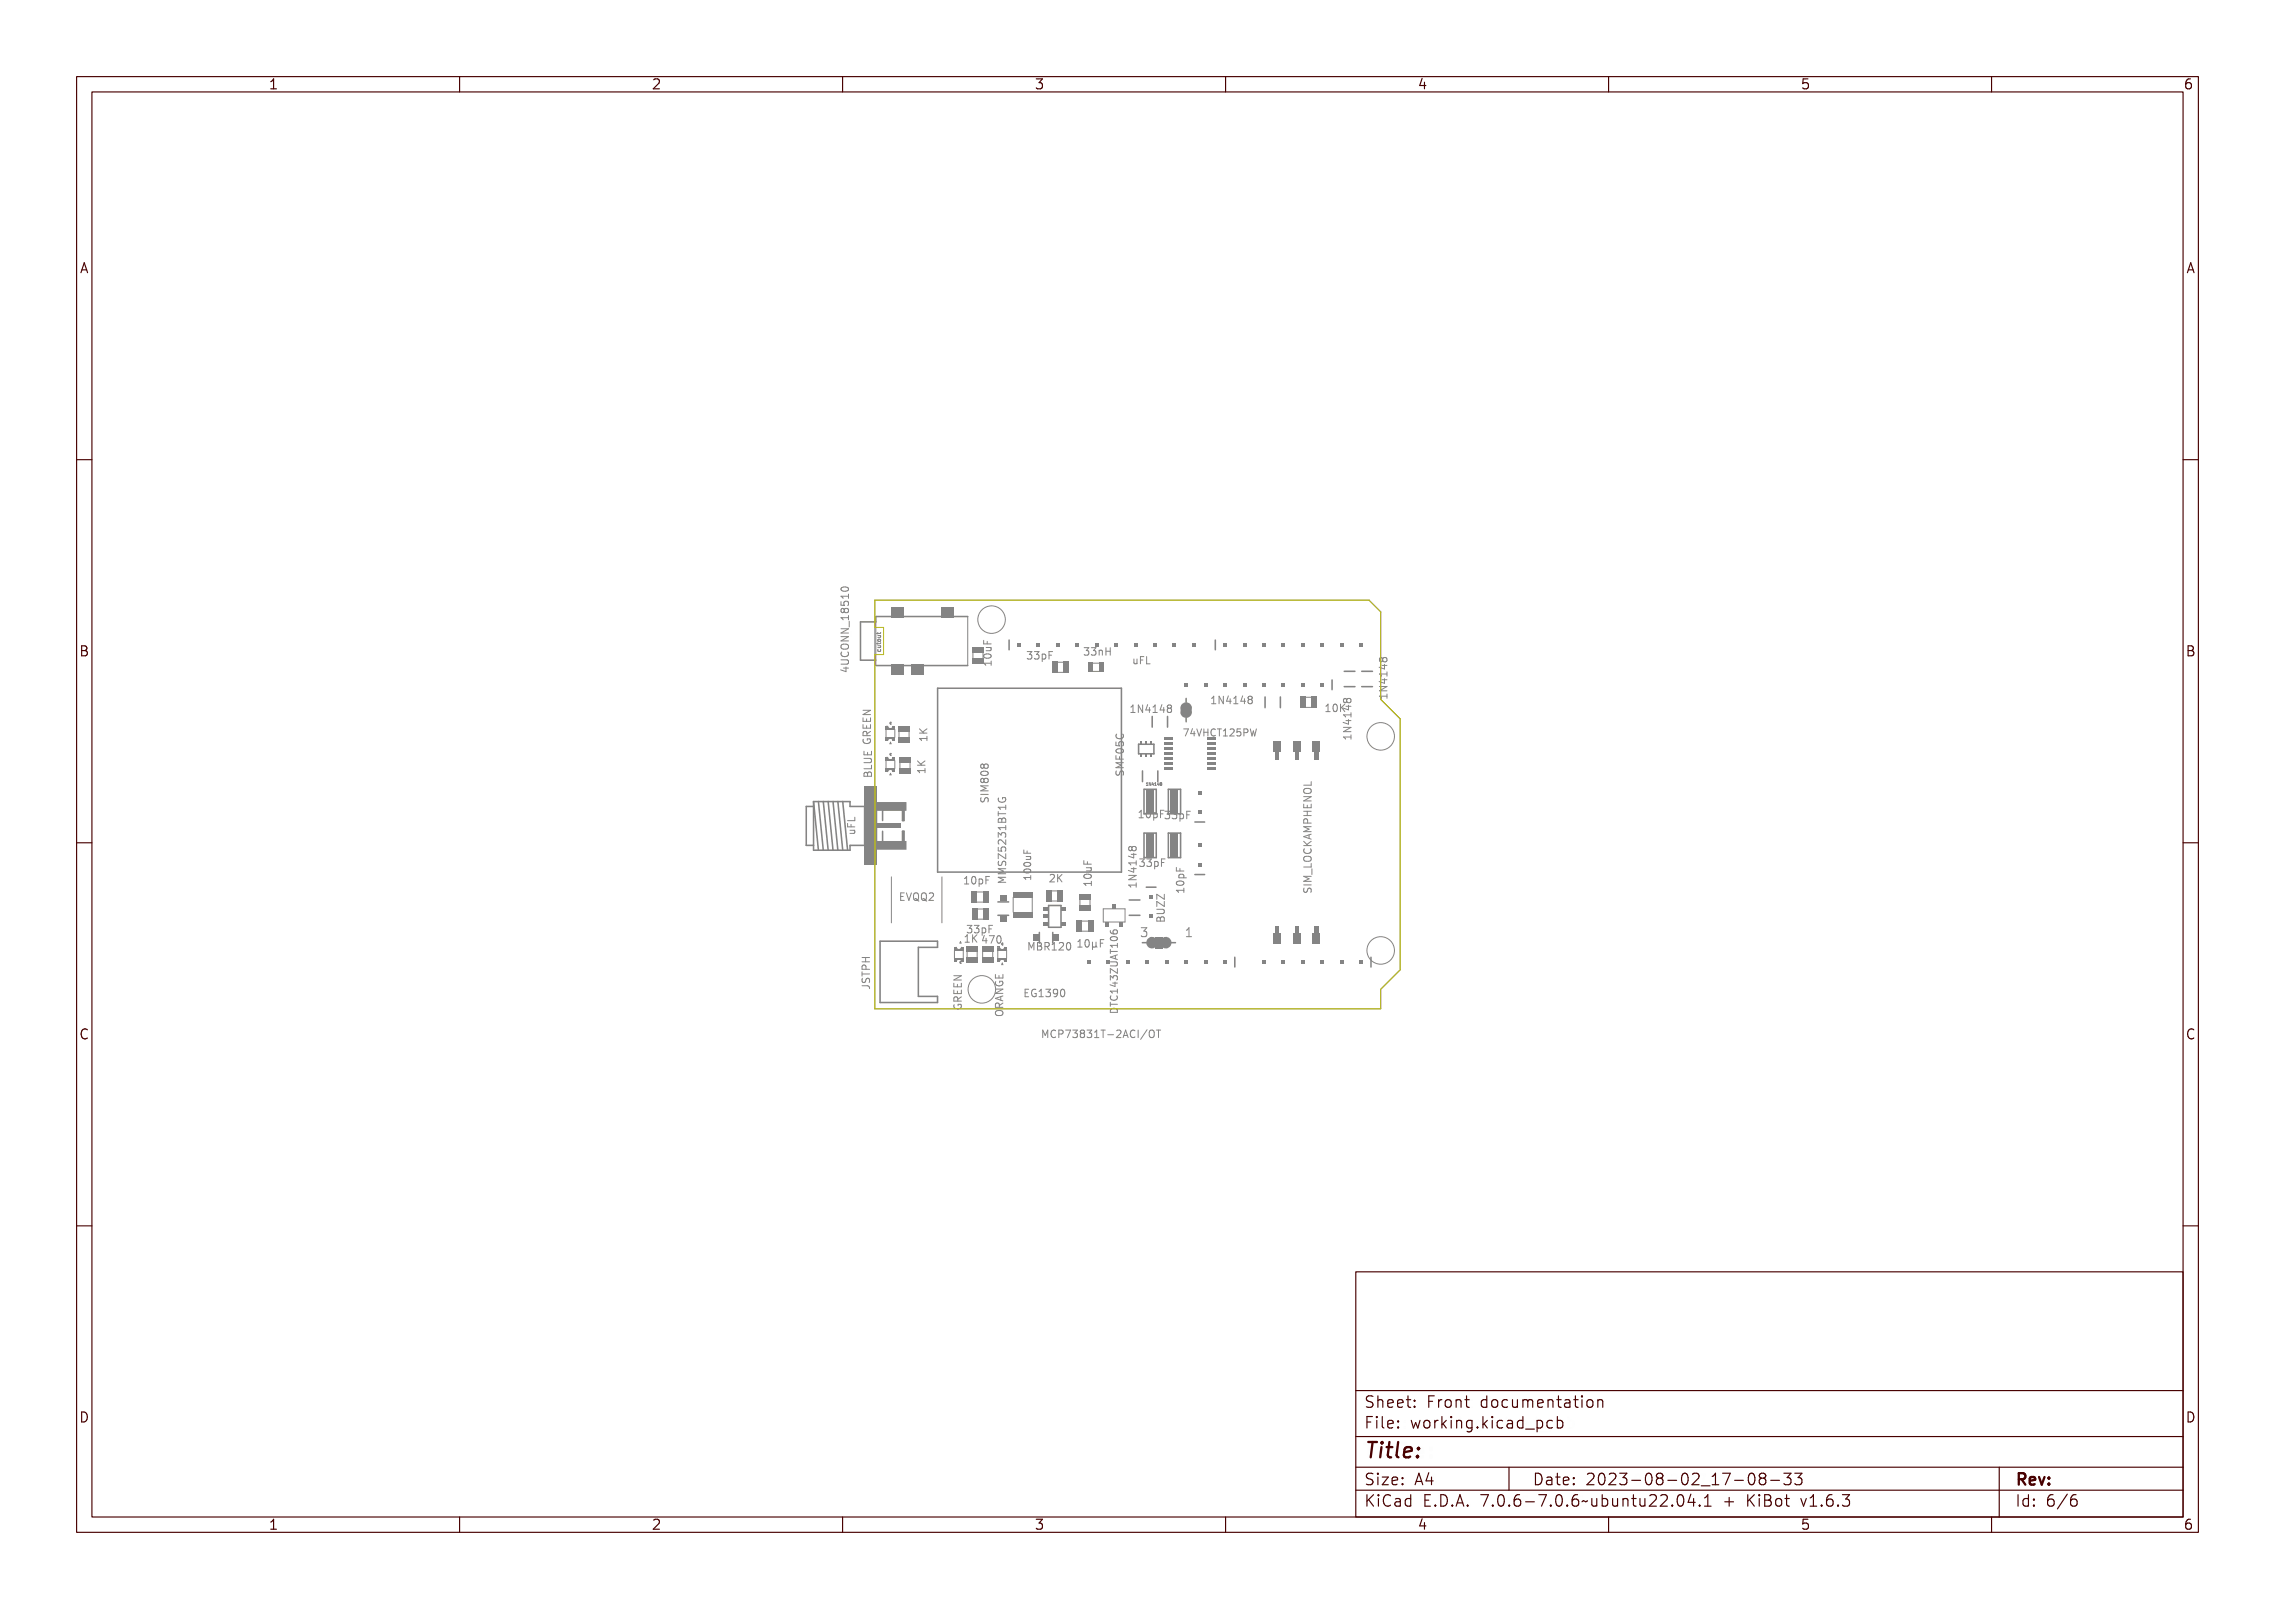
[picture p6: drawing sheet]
<svg xmlns="http://www.w3.org/2000/svg" width="297mm" height="210mm" viewBox="0 0 297 210" stroke-linecap="round" stroke-linejoin="round" font-family="sans-serif">
<defs><g id="words">
<text font-size="2.7" fill="#480000" x="178" y="190.3">Title:</text>
<g font-size="2" fill="#480000">
<text x="178" y="183.7">Sheet: Front documentation</text>
<text x="178" y="186.5">File: working.kicad_pcb</text>
<text x="178" y="193.9">Size: A4</text>
<text x="178" y="196.6">KiCad E.D.A. 7.0.6-7.0.6~ubuntu22.04.1 + KiBot v1.6.3</text>
<text x="200" y="193.9">Date: 2023-08-02_17-08-33</text>
<text x="263" y="196.6">Id: 6/6</text>
<text x="263" y="193.9">Rev:</text>
</g>
<g font-size="1.7" fill="#480000">
<text x="35" y="11.7">1</text>
<text x="85" y="11.7">2</text>
<text x="135" y="11.7">3</text>
<text x="185" y="11.7">4</text>
<text x="235" y="11.7">5</text>
<text x="285" y="11.7">6</text>
<text x="10.5" y="35.7">A</text>
<text x="285.5" y="35.7">A</text>
<text x="10.5" y="85.6">B</text>
<text x="285.5" y="85.6">B</text>
<text x="10.5" y="135.7">C</text>
<text x="285.5" y="135.7">C</text>
<text x="10.5" y="185.6">D</text>
<text x="285.5" y="185.6">D</text>
<text x="35" y="199.7">1</text>
<text x="85" y="199.7">2</text>
<text x="135" y="199.7">3</text>
<text x="185" y="199.7">4</text>
<text x="235" y="199.7">5</text>
<text x="285" y="199.7">6</text>
</g>
<g font-size="1.6" fill="#848484">
<text x="148.8" y="122.4">3</text>
<text x="154.6" y="122.4">1</text>
</g>
<g font-size="1.3" fill="#848484">
<text x="110.8" y="87.9" transform="rotate(-90 110.8 87.9)">4UCONN_18510</text>
<text x="129.4" y="86.6" transform="rotate(-90 129.4 86.6)">10uF</text>
<text x="134.4" y="86.1">33pF</text>
<text x="142.1" y="85.6">33nH</text>
<text x="148" y="86.7">uFL</text>
<text x="148.4" y="93">1N4148</text>
<text x="159" y="91.9">1N4148</text>
<text x="172.9" y="92.9">10K</text>
<text x="176.4" y="95.7" transform="rotate(-90 176.4 95.7)">1N4148</text>
<text x="181.1" y="90.3" transform="rotate(-90 181.1 90.3)">1N4148</text>
<text x="113.7" y="97.3" transform="rotate(-90 113.7 97.3)">GREEN</text>
<text x="113.8" y="101.6" transform="rotate(-90 113.8 101.6)">BLUE</text>
<text x="120.8" y="101.1" transform="rotate(-90 120.8 101.1)">1K</text>
<text x="121.1" y="96.9" transform="rotate(-90 121.1 96.9)">1K</text>
<text x="146.7" y="100.3" transform="rotate(-90 146.7 100.3)">SMF05C</text>
<text x="129.1" y="104.9" transform="rotate(-90 129.1 104.9)">SIM808</text>
<text x="149" y="106.8">10pF 33pF</text>
<text x="149.1" y="113.1">33pF</text>
<text x="118.2" y="117.6">EVQQ2</text>
<text x="126.2" y="115.4">10pF</text>
<text x="131.3" y="115.4" transform="rotate(-90 131.3 115.4)">MMSZ5231BT1G</text>
<text x="137.3" y="115.1">2K</text>
<text x="142.5" y="115.8" transform="rotate(-90 142.5 115.8)">10uF</text>
<text x="152" y="119.7" transform="rotate(-90 152 119.7)">BUZZ</text>
<text x="154.6" y="116.2" transform="rotate(-90 154.6 116.2)">10pF</text>
<text x="171.2" y="116.7" transform="rotate(-90 171.2 116.7)">SIM_LOCKAMPHENOL</text>
<text x="125.8" y="123">1K 470</text>
<text x="126.1" y="121.8">33pF</text>
<text x="135.3" y="124">MBR120</text>
<text x="140.5" y="123.7">10µF</text>
<text x="113.6" y="129.2" transform="rotate(-90 113.6 129.2)">JSTPH</text>
<text x="134.5" y="130.1">EG1390</text>
<text x="135.9" y="135.5">MCP73831T-2ACI/OT</text>
</g>
<text font-size="1.2" fill="#848484" x="154.3" y="96.1">74VHCT125PW</text>
<text font-size=".5" fill="#848484" x="149.6" y="102.5">1N4148</text>
<g font-size=".3" fill="#848484">
<text x="116.1" y="94.5">C</text>
<text x="116.1" y="97.1">A</text>
<text x="116.1" y="101.2">A</text>
<text x="116.1" y="98.6">C</text>
<text x="125.3" y="125.8">C</text>
<text x="125.3" y="123.2">A</text>
<text x="130.7" y="126">A</text>
<text x="130.7" y="123.4">C</text>
</g>
</g></defs>
<g fill="none" stroke="#848484" stroke-width=".13">
<path d="M109.9 79.5h.8v-.2h.1v.6h-.1v-.3h-.7v.3h-.1zM109.9 76.7a.53 .53 0 0 1 .9 .2 .55 .55 0 0 1-1-.1zM110 78.6h.1a.53 .53 0 0 1 .7 .2 .55 .55 0 0 1-.5 .4 .55 .55 0 0 1-.5-.4zM110 78.8l.5-.1 .2 .1a.52 .52 0 0 1-.8 0zM110.8 77.5v.6M110.8 77.8h-1l.3 .3M109.9 87.3h.6v-.1h.1v.1h.2v.1h-.2v.4h-.1l-.6-.4zM109.9 86.4h.5a.31 .31 0 0 1 .4 .3 .31 .31 0 0 1-.4 .3h-.5v-.1h.6a.17 .17 0 0 0 .2-.2 .17 .17 0 0 0-.2-.2h-.6zM109.9 84h.9v.2l-.8 .3h.8v.1h-.9v-.1l.7-.3h-.7zM109.9 83.2h.9v.2l-.8 .3h.8v.2h-.9v-.2l.7-.3h-.7zM109.9 81.9h.8v-.2h.1v.5h-.1v-.2h-.7v.2h-.1zM109.9 80.2h.1v.4h.2a.35 .35 0 0 1 .4-.5 .35 .35 0 0 1 .2 .6h-.1a.25 .25 0 0 0 0-.3 .25 .25 0 0 0-.3-.1 .25 .25 0 0 0-.1 .4h-.4z"/>
<path d="M109.9 85.6h.1l-.1 .2a.37 .37 0 0 0 .5 .3 .37 .37 0 0 0 .3-.4l.1-.1a.45 .45 0 0 1-.1 .6 .45 .45 0 0 1-.6 0 .38 .38 0 0 1-.2-.6zM109.9 81l.3-.1 .1 .2a.27 .27 0 0 1 .4-.1 .27 .27 0 0 1 0 .4 .27 .27 0 0 1-.4-.1 .27 .27 0 0 1-.4 .1 .27 .27 0 0 1 0-.4zM110 84.9l.1-.1a.52 .52 0 0 1 .7 .3 .54 .54 0 0 1-.5 .3 .54 .54 0 0 1-.5-.3zM110 85h.5l.2 .1a.51 .51 0 0 1-.8 0zM110 87.4h.5v.3zM111.1 82.4v.8zM112.7 92.7h.9l-.9 .6M112.7 95h.1v.4h.3v-.4h.1v.4h.4v-.4h.1v.6h-1zM112.7 94.2h.1v.4h.3v-.4h.1v.4h.4v-.4h.1v.6h-1zM112.7 93.4h1v.2l-.8 .3h.8v.1h-1v-.1l.8-.4h-.8zM112.8 96.6h.1l-.1 .1a.37 .37 0 0 0 .4 .4 .37 .37 0 0 0 .4-.4h-.3v.1h-.1v-.2h.4a.43 .43 0 0 1 0 .5 .43 .43 0 0 1-.6 .1 .38 .38 0 0 1-.2-.6zM112.8 98.1v.4"/>
<path d="M112.8 95.9l.3-.1 .1 .2 .5-.3v.1l-.3 .2-.1 .1v.2h.4v.1h-1zM112.9 99.3h.5a.31 .31 0 0 1 .4 .3 .31 .31 0 0 1-.4 .3h-.5v-.1h.6a.17 .17 0 0 0 .2-.2 .17 .17 0 0 0-.2-.2h-.6zM112.9 98.5h.1v.5h.2v-.5h.2v.5h.3v-.5h.1v.6h-.9zM112.9 96h.2l.1 .3h-.4zM113.8 98.1v.4M114.6 82.5v.3M114.6 83.9v.2M114.6 84.3h.4M114.6 82.9h.4M114.6 84.8v.1l.1 .1h.2v-.2M114.6 84.3h.4v.1a.13 .13 0 0 1 0 .2 .13 .13 0 0 1-.1 0h-.3l.4-.1zM114.6 83.9l.1 .1h.2l.1-.1v.1l-.3 .1-.1 .1v-.1h-.1l.1-.1z"/>
<path d="M114.6 83h.4v.1a.13 .13 0 0 1 0 .1 .13 .13 0 0 1-.1 .1h-.3l.4-.1zM114.6 82.5l.1 .2h.2l.1-.2v.2l-.3 .1-.1 .1v-.1h-.1l.1-.1zM114.6 83.5h.3v.2h-.3zM114.7 84.8a.15 .15 0 0 0 0 .2 .15 .15 0 0 0 .2 0 .15 .15 0 0 0 0-.2 .2 .2 0 0 1 0 .3 .2 .2 0 0 1-.2 0 .2 .2 0 0 1 0-.3zM114.9 82.9v.3h-.3M114.9 84.3v.2h-.3M115 82.5l-.1 .2h-.5M115 83.9l-.1 .1h-.5M117.5 99.5v.8M118.8 99.5v.8M128.1 99.8l.1-.1 .2 .1M128.5 86.1h.8v-.2h.1v.5h-.1v-.2h-.7v.2h-.1z"/>
<path d="M128.5 83.5h.1v.4h.3v-.4h.1v.4h.4v.2h-.9zM128.5 99.8l.1-.1 .4 .1M128.6 85.1h.1a.53 .53 0 0 1 .7 .3 .55 .55 0 0 1-.4 .3 .55 .55 0 0 1-.5-.3zM128.6 85.3l.5-.1 .2 .2a.52 .52 0 0 1-.7 0zM128.7 84.3h.7v.1h-.1a.23 .23 0 0 1 .1 .3 .23 .23 0 0 1-.2 .2h-.5v-.2h.5l.1-.1-.1-.2h-.5zM134.6 85.1a.29 .29 0 0 1 .4 0 .29 .29 0 0 1-.1 .5 .31 .31 0 0 1 .2 .4 .31 .31 0 0 1-.5 .1l-.1-.2a.23 .23 0 0 0 .4 .1 .23 .23 0 0 0 0-.4h-.2v-.1h.1a.17 .17 0 0 0 .2-.2 .17 .17 0 0 0-.3-.1l-.1 .1zM135.3 85.1a.29 .29 0 0 1 .5 0 .29 .29 0 0 1-.1 .5 .31 .31 0 0 1 .1 .4 .31 .31 0 0 1-.4 .1l-.1-.2a.23 .23 0 0 0 .4 .1 .23 .23 0 0 0 0-.4h-.2v-.1h.1a.17 .17 0 0 0 .1-.2 .17 .17 0 0 0-.2-.1l-.2 .1zM136.1 85.3h.1v.1h.1a.34 .34 0 0 1 .4 .3 .34 .34 0 0 1-.5 .3v.3h-.1zM136.3 85.5v-.1a.26 .26 0 0 1 .3 .3 .26 .26 0 0 1-.3 .3v-.2zM136.9 85.1h.6v.1h-.4v.3h.4v.1h-.4v.5h-.2zM141.5 84.5h.6M141.5 85.4l.5 .1"/>
<path d="M142.2 84.6a.29 .29 0 0 1 .4 0 .29 .29 0 0 1 0 .4 .31 .31 0 0 1 .1 .5 .31 .31 0 0 1-.5 0l-.1-.1a.23 .23 0 0 0 .4 .1 .23 .23 0 0 0 0-.4h-.2v-.1h.1a.17 .17 0 0 0 .2-.2 .17 .17 0 0 0-.3-.1h-.1zM143 84.6a.29 .29 0 0 1 .4 0 .29 .29 0 0 1-.1 .4 .31 .31 0 0 1 .2 .5 .31 .31 0 0 1-.5 0l-.1-.1a.23 .23 0 0 0 .4 .1 .23 .23 0 0 0 0-.4h-.2v-.1h.1a.17 .17 0 0 0 .2-.2 .17 .17 0 0 0-.3-.1h-.1zM143.8 84.8h.1v.1a.23 .23 0 0 1 .3-.1 .23 .23 0 0 1 .1 .3v.5h-.1v-.6l-.2-.1-.1 .2v.5h-.1zM144.5 84.6h.1v.4h.4v-.4h.1v1h-.1v-.5h-.4v.5h-.1zM145.8 98.8h.9v.1h-.8l.5 .2v.1l-.5 .2h.8v.1h-.9v-.2l.4-.2-.4-.1zM145.8 98h.1v.5h.2v-.4h.1v.4h.5v.1h-.9zM145.8 96.6h.1v.3h.2a.35 .35 0 0 1 .4-.4 .35 .35 0 0 1 .2 .6h-.1a.25 .25 0 0 0 0-.4 .25 .25 0 0 0-.3 0 .25 .25 0 0 0-.1 .3h-.4zM145.8 99.7h.1a.2 .2 0 0 0-.1 .3 .2 .2 0 0 0 .3 0 .33 .33 0 0 1 .4-.4 .33 .33 0 0 1 .2 .5l-.2 .1a.22 .22 0 0 0 .1-.3 .22 .22 0 0 0-.3-.1 .32 .32 0 0 1-.4 .4 .32 .32 0 0 1-.1-.5zM145.8 95.7h.1l-.1 .2a.37 .37 0 0 0 .5 .3 .37 .37 0 0 0 .3-.4l.1-.1a.45 .45 0 0 1-.1 .5 .45 .45 0 0 1-.6 .1 .38 .38 0 0 1-.2-.6zM145.9 97.3h.1a.53 .53 0 0 1 .7 .3 .55 .55 0 0 1-.5 .3 .55 .55 0 0 1-.5-.3zM145.9 97.5l.5-.1 .2 .2a.52 .52 0 0 1-.8 0zM147.6 93h.6"/>
<path d="M147.6 92.3l.3-.3v1M148.1 86h.1l.1 .5 .1 .1 .1-.1v-.5h.2v.7h-.2v-.1a.22 .22 0 0 1-.2 .1 .22 .22 0 0 1-.2-.3zM148.6 92.1h.3v.8h.2v.1h-.5v-.1h.2v-.7h-.2zM148.9 85.8h.6v.1h-.5v.2h.4v.1h-.4v.5h-.1zM149.3 92.1h.2l.3 .8v-.8h.1v.9h-.1l-.4-.8v.8h-.1zM149.7 85.8h.1v.8h.4v.1h-.5zM150.5 92.1h.1v.6h.1v.1h-.1v.2h-.1v-.2h-.4zM150.5 92.2v.5h-.3zM151 92.1h.3v.8h.2v.1h-.5v-.1h.2v-.7h-.2zM152 92.1h.2v.6h.1v.1h-.1v.2h-.1v-.2h-.4zM152.1 92.2v.5h-.3zM152.6 92.1a.27 .27 0 0 1 .4 0 .27 .27 0 0 1-.1 .4 .27 .27 0 0 1 .1 .4 .27 .27 0 0 1-.4 0 .27 .27 0 0 1 .1-.4l-.2-.1z"/>
<path d="M154.4 95.2h.6l-.3 .9h-.2l.4-.8h-.5zM155.5 95.2h.1v.6h.2v.1h-.2v.2h-.1v-.2h-.4zM155.5 95.3v.5h-.3zM155.9 95.2h.1l.2 .8 .2-.8h.1l-.2 .9h-.2zM156.6 95.2h.2v.4h.3v-.4h.1v.9h-.1v-.4h-.3v.4h-.2zM157.5 95.3l.3-.1h.1v.2l-.1-.1a.34 .34 0 0 0-.3 .4 .34 .34 0 0 0 .4 .2v.2a.42 .42 0 0 1-.5-.1 .42 .42 0 0 1 0-.5zM158.1 95.2h.7v.1h-.3v.8h-.2v-.8h-.2zM158.2 91.9h.5M158.2 91.2l.3-.3v1M158.9 95.2h.3v.8h.2v.1h-.5v-.1h.2v-.7l-.2 .1zM159.1 91l.4-.1v.9h.2v.1h-.5v-.1h.2v-.7h-.3zM159.6 95.2a.33 .33 0 0 1 .5 .1 .33 .33 0 0 1-.2 .5l-.2 .2h.5v.1h-.6l.2-.3a.25 .25 0 0 0 .2-.3 .25 .25 0 0 0-.2-.2l-.2 .1z"/>
<path d="M159.9 90.9h.1l.3 .8v-.8h.2v1h-.2l-.3-.8v.8h-.1zM160.4 95.2h.4v.1h-.3v.2a.33 .33 0 0 1 .4 .4 .33 .33 0 0 1-.6 .2v-.1a.23 .23 0 0 0 .4 0 .23 .23 0 0 0 0-.3 .23 .23 0 0 0-.3 0zM161 90.9h.2v.7h.1v.1h-.1v.2h-.2v-.2h-.4zM161 91.1v.5h-.3zM161.1 95.2h.3a.29 .29 0 0 1 .3 .4 .29 .29 0 0 1-.5 .1v.4h-.1zM161.2 95.3h.2a.17 .17 0 0 1 .2 .2 .17 .17 0 0 1-.2 .1h-.2zM161.5 91l.3-.1v.9h.2v.1h-.5v-.1h.2v-.7h-.2zM161.7 95.2h.2v.7l.2-.5h.1l.1 .5 .1-.7h.1l-.2 .9h-.1l-.1-.5-.1 .5h-.1zM162.6 90.9h.1v.7h.1v.1h-.1v.2h-.1v-.2h-.4zM162.6 91.1v.5h-.3zM162.9 95.2v.3M163.1 91a.27 .27 0 0 1 .4 0 .27 .27 0 0 1-.1 .4 .27 .27 0 0 1 .1 .4 .27 .27 0 0 1-.4 0 .27 .27 0 0 1 .1-.4l-.2-.2z"/>
<path d="M163.2 95.1l.3 1 .1-.7 .2 .7 .2-1M173 92h.4v.8h.2v.1h-.5v-.1h.2v-.7h-.3zM173.8 92.1a.28 .28 0 0 1 .3-.1 .28 .28 0 0 1 .3 .2 .53 .53 0 0 1-.3 .7 .56 .56 0 0 1-.3-.8zM174 92.1h.1a.51 .51 0 0 1 0 .7l-.2-.2zM174.5 92h.2v.4l.4-.4h.1l-.3 .4 .3 .5h-.1l-.3-.5-.1 .1v.4h-.2zM175.5 95.2h.8v-.2h.1v.5h-.1v-.2h-.7v.2h-.1zM175.5 94.2h.9v.1l-.8 .4h.8v.1h-.9v-.2l.7-.3h-.7zM175.5 93.5h.6v-.1h.1v.1h.2v.1h-.2v.4h-.1l-.6-.4zM175.5 92.8h.8v-.2h.1v.5h-.1v-.2h-.7v.3h-.1zM175.5 91.9h.6v-.1h.1v.1h.2v.2h-.2v.4h-.1l-.6-.4zM175.5 91.1h.3l.1 .1a.27 .27 0 0 1 .4-.1 .27 .27 0 0 1 0 .5 .27 .27 0 0 1-.4-.1 .27 .27 0 0 1-.4 .1 .27 .27 0 0 1 0-.5zM175.6 93.6h.5v.3z"/>
<path d="M175.6 92.1h.5v.2zM176.4 95.9v.6M176.4 96.2h-1l.3 .3M180.2 89.8h.8v-.2h.1v.6h-.1v-.2h-.7v.2h-.1zM180.2 88.8h.9v.2l-.8 .3h.8v.2h-.9v-.2l.7-.3h-.7zM180.2 88.2h.6v-.2h.1v.2h.2v.1h-.2v.4h-.1l-.6-.4zM180.2 87.5h.8v-.2h.1v.5h-.1v-.2h-.7v.2h-.1zM180.2 86.6h.6v-.1h.1v.1h.2v.1h-.2v.4h-.1l-.6-.4zM180.2 85.8l.3-.1 .1 .2a.27 .27 0 0 1 .4-.1 .27 .27 0 0 1 0 .4 .27 .27 0 0 1-.4-.1 .27 .27 0 0 1-.4 .1 .27 .27 0 0 1 0-.4zM180.3 88.3h.5v.3zM180.3 86.7h.5v.3zM181.1 90.6v.5"/>
<path d="M181.1 90.9h-1l.3 .2M110.7 107.5v.4h.9M110.7 107.4h.1v.4h.3v-.4h.1v.4h.4v.1h-.9zM110.7 107h.8v-.4h.1v.6h-.9zM111 108.1h.6v.2h-.1a.22 .22 0 0 1 .1 .2 .22 .22 0 0 1-.2 .2h-.4v-.1h.5l.1-.2-.2-.1h-.4zM111 108.4h.6M111.1 107.6v.3M111.5 108.4l.1 .1v.2l-.6 .1M111.6 106.7v.4h-.9M112.9 100.5h.8v-.4h.1v.6h-.9zM112.9 101l.3-.1 .1 .2a.26 .26 0 0 1 .3-.2 .26 .26 0 0 1 .2 .3v.3h-.9zM113 101.1h.2l.1 .2h-.3z"/>
<path d="M113.4 101h.3v.3h-.3zM117.6 117h.3M118 116.5h-.4v1h.4M118.3 116.6h.5v.1h-.4v.3h.4v.1h-.4v.3h.5v.2h-.6zM119 116.6h.1l.2 .8 .3-.8h.1l-.3 1h-.1zM119.9 116.7a.3 .3 0 0 1 .3-.1 .3 .3 0 0 1 .2 .3v.4l-.1 .2 .1 .2h-.1l-.3-.2a.68 .68 0 0 1-.1-.8zM120 116.7h.1a.5 .5 0 0 1 0 .8l-.1-.2zM120.7 116.7a.3 .3 0 0 1 .3-.1 .3 .3 0 0 1 .2 .3v.4l-.2 .2 .2 .2h-.1l-.3-.2a.67 .67 0 0 1-.1-.8zM120.8 116.7h.1a.5 .5 0 0 1 0 .8l-.2-.2zM121.4 116.7a.34 .34 0 0 1 .5 0 .34 .34 0 0 1-.2 .5l-.2 .2h.5v.2h-.6l.2-.4a.27 .27 0 0 0 .2-.2 .27 .27 0 0 0-.2-.3l-.2 .1zM126.4 114.5h.3v.8h.2v.1h-.5v-.1h.2v-.7h-.2zM127.1 114.6a.28 .28 0 0 1 .4-.1 .28 .28 0 0 1 .2 .2 .53 .53 0 0 1-.3 .7 .56 .56 0 0 1-.3-.8z"/>
<path d="M127.3 114.6l.1-.1a.51 .51 0 0 1 0 .8l-.2-.2zM127.9 114.7h.1v.1l.1-.1a.34 .34 0 0 1 .4 .4 .34 .34 0 0 1-.5 .2v.4h-.1zM128.1 114.9v-.1a.26 .26 0 0 1 .3 .3 .26 .26 0 0 1-.3 .2l-.1-.1zM128.1 103.4h.1v.2h.7v-.2h.2v.6h-.2v-.2h-.7v.2h-.1zM128.1 102.6h1v.1h-.9l.5 .2v.1l-.5 .1h.9v.2h-1v-.2l.5-.2-.5-.2zM128.1 104.2h.2a.2 .2 0 0 0-.1 .3 .2 .2 0 0 0 .3 .1 .33 .33 0 0 1 .4-.4 .33 .33 0 0 1 .1 .5l-.1 .1a.22 .22 0 0 0 .1-.3 .22 .22 0 0 0-.3-.1 .32 .32 0 0 1-.4 .4 .32 .32 0 0 1-.2-.6zM128.1 101.9h.3l.1 .1a.27 .27 0 0 1 .5-.1 .27 .27 0 0 1 0 .4 .27 .27 0 0 1-.5-.1 .27 .27 0 0 1-.4 .1 .27 .27 0 0 1 0-.4zM128.1 100.4l.3-.1 .1 .1a.27 .27 0 0 1 .5-.1 .27 .27 0 0 1 0 .5 .27 .27 0 0 1-.5-.1 .27 .27 0 0 1-.4 .1 .27 .27 0 0 1 0-.4zM128.2 101.1h.2a.53 .53 0 0 1 .7 .2 .55 .55 0 0 1-.5 .4 .55 .55 0 0 1-.5-.4zM128.2 101.3l.6-.1 .2 .1a.52 .52 0 0 1-.8 0zM128.7 114.5h.6v.1h-.5v.3h.4v.1h-.4v.4h-.1zM130.4 104.2a.46 .46 0 0 0 .4 .5 .46 .46 0 0 0 .5-.5l-.4-.1v.2"/>
<path d="M130.4 114.7h.9v.1h-.8l.5 .2v.1l-.5 .1h.8v.2h-.9v-.2l.5-.2-.5-.1zM130.4 113.9h.9v.1h-.8l.5 .2v.1l-.5 .2h.8v.1h-.9v-.2l.5-.2-.5-.1zM130.4 112.3l.8 .5v-.5h.1v.7l-.8-.5v.4h-.1zM130.4 111.7h.1v.3h.2a.35 .35 0 0 1 .5-.4 .35 .35 0 0 1 .1 .6h-.1a.25 .25 0 0 0 0-.4 .25 .25 0 0 0-.3 0 .25 .25 0 0 0 0 .3h-.5zM130.4 109.4h.8v-.2h.1v.6h-.1v-.3h-.7v.3h-.1zM130.4 107.6h.1v.3h.8v.1h-.8v.3h-.1zM130.4 107.1h.8v-.2h.1v.5h-.1v-.2h-.7v.2h-.1zM130.4 113.2h.1a.2 .2 0 0 0 0 .3 .2 .2 0 0 0 .3 .1 .33 .33 0 0 1 .3-.4 .33 .33 0 0 1 .2 .5h-.1a.22 .22 0 0 0 .1-.3 .22 .22 0 0 0-.4 0 .32 .32 0 0 1-.4 .3 .32 .32 0 0 1-.1-.5zM130.4 106.1h.2l-.1 .2a.37 .37 0 0 0 .4 .3 .37 .37 0 0 0 .3-.4h-.2v.1h-.2v-.2h.5a.43 .43 0 0 1-.1 .6 .43 .43 0 0 1-.5 0 .38 .38 0 0 1-.3-.6zM130.4 110.1h.3l.1 .1a.31 .31 0 0 1 .5-.1 .31 .31 0 0 1 0 .5h-.1a.23 .23 0 0 0 0-.3 .23 .23 0 0 0-.3 0v.2h-.1v-.1a.18 .18 0 0 0-.3-.2 .17 .17 0 0 0 0 .3v.1h-.1zM130.4 110.9a.59 .59 0 0 1 .8 .4v-.5h.1v.6l-.3-.2a.27 .27 0 0 0-.3-.2 .27 .27 0 0 0-.2 .2l.1 .2h-.2v-.1zM130.4 108.5h.3l.1 .1a.26 .26 0 0 1 .4-.2 .26 .26 0 0 1 .1 .4v.2h-.9z"/>
<path d="M130.5 108.6h.2l.1 .3h-.3zM130.9 108.6h.3v.3h-.3zM131.3 105.1v.5M131.3 105.4h-1l.3 .2M133.7 110.9v.5h.9M133.7 113.5a.53 .53 0 0 1 .9 .2 .51 .51 0 0 1-.9-.1zM133.7 114.6h.8v-.2h.1v.5h-.1v-.2h-.7l.1 .2h-.1zM133.7 111.5h.1v.4h.3v-.4h.1v.4h.4v.1h-.9zM133.7 112.6a.48 .48 0 0 1 .9 .3 .51 .51 0 0 1-.9-.1zM133.8 113.7h.4a.35 .35 0 0 1 .4 .3 .5 .5 0 0 1-.4 .2 .5 .5 0 0 1-.5-.2zM133.8 113l.4-.1a.35 .35 0 0 1 .4 .3 .5 .5 0 0 1-.4 .3 .5 .5 0 0 1-.5-.3zM133.8 113.9a.4 .4 0 0 1 .7 .1 .4 .4 0 0 1-.7-.1z"/>
<path d="M133.8 113.2a.4 .4 0 0 1 .7 .1 .4 .4 0 0 1-.7-.1zM133.9 112.3h.7v.1h-.1a.21 .21 0 0 1 .1 .2 .21 .21 0 0 1-.2 .2h-.5v-.1l.5-.1 .1-.1-.1-.1h-.5zM134 111.8h.6M134.1 111.1v.3M134.5 111.8l.1 .1-.1 .2-.5 .1M134.6 114.3v.5M134.6 114.5h-.9l.2 .3M141.6 115.3h.8v-.2h.1v.5h-.1v-.2h-.7v.2h-.1zM141.6 112.7h.1v.5h.3v-.4h.1v.4h.4v.1h-.9zM141.7 114.4l.1-.1a.53 .53 0 0 1 .7 .3 .55 .55 0 0 1-.5 .3 .55 .55 0 0 1-.5-.3zM141.7 114.5h.5l.2 .1a.52 .52 0 0 1-.8 0zM141.8 113.6h.7v.1h-.1a.23 .23 0 0 1 .1 .3 .23 .23 0 0 1-.3 .1h-.4v-.1h.5l.1-.2-.1-.1h-.5z"/>
<path d="M145.7 100.6v.4l.2 .2 .2-.1 .2-.4M146.6 100.7l.1 .1-.1 .4M147.4 114.3h.9l-.9 .5h.9M147.4 115.5h.9v-.2h.1v.5h-.1v-.2h-.8l.1 .3h-.1zM147.4 114.5h1v.2l-.8 .3h.8v.1h-1v-.1l.8-.3h-.8zM147.4 113.8h.6v-.1h.1v.1h.3v.2h-.3v.4h-.1l-.6-.4zM147.4 113.2h.9v-.2h.1v.5h-.1v-.2h-.8l.1 .2h-.1zM147.4 112.3h.6v-.2h.1v.2h.3v.1h-.3v.4h-.1l-.6-.4zM147.5 111.5l.2-.1 .2 .2a.27 .27 0 0 1 .4-.1 .27 .27 0 0 1 0 .4 .27 .27 0 0 1-.4-.1 .27 .27 0 0 1-.5 .1 .27 .27 0 0 1 .1-.4zM147.5 114h.5v.3zM147.5 112.4h.5v.3zM147.7 113.4h.6"/>
<path d="M147.7 111.5h.6M147.8 110.7l.2-.2h.2l.1 .2v.2l-.2 .1h-.2l-.1-.1M147.8 110.7l-.2-.2-.2 .2v.2l.1 .1 .3-.1M147.8 110.7v.2M148 113.2v.6l-.7-.2M148 111.4v.6l-.7-.3M148.3 112.3v.6M148.3 115.2v.6M148.3 115.5h-.9l.2 .3M148.3 112.6h-.9l.2 .3M149.1 105.9l.4-.1v.9h.2v.1h-.5v-.1h.2v-.8l-.3 .1zM149.2 112.2a.29 .29 0 0 1 .5 0 .29 .29 0 0 1-.1 .4 .31 .31 0 0 1 .1 .5 .31 .31 0 0 1-.4 0l-.1-.1a.23 .23 0 0 0 .3 0 .23 .23 0 0 0 .1-.3h-.2v-.1h.1a.17 .17 0 0 0 .1-.3 .17 .17 0 0 0-.2 0h-.2z"/>
<path d="M149.6 102.2h.1v.3h.1h-.2l.1-.3zM149.9 102.2l.2 .3v-.3v.3l-.2-.3v.3zM149.9 105.9a.28 .28 0 0 1 .4-.1 .28 .28 0 0 1 .2 .3 .53 .53 0 0 1-.3 .7 .56 .56 0 0 1-.3-.9zM150 112.2a.29 .29 0 0 1 .5 0 .29 .29 0 0 1-.1 .4 .31 .31 0 0 1 .1 .5 .31 .31 0 0 1-.4 0l-.1-.1a.23 .23 0 0 0 .3 0 .23 .23 0 0 0 0-.3h-.1v-.1h.1a.17 .17 0 0 0 .1-.3 .17 .17 0 0 0-.3 0h-.1zM150.1 105.9h.1a.51 .51 0 0 1 0 .8l-.2-.2zM150.3 102.2l.1 .3h-.2zM150.3 102.2v.2h-.1zM150.5 102.2h.1v.3h.1h-.2l.1-.3zM150.7 106.1h.1v.1l.1-.1a.34 .34 0 0 1 .4 .3 .34 .34 0 0 1-.5 .3v.3h-.1zM150.8 112.4h.1v.1l.1-.1a.34 .34 0 0 1 .4 .4 .34 .34 0 0 1-.5 .2v.4h-.1zM150.8 106.2h.1a.26 .26 0 0 1 .2 .2 .26 .26 0 0 1-.2 .3l-.1-.2zM150.9 102.2l.1 .3h-.2z"/>
<path d="M150.9 102.2v.2h-.1zM151 112.6v-.1a.26 .26 0 0 1 .3 .3 .26 .26 0 0 1-.3 .2l-.1-.1zM151.1 118.2h.6a.31 .31 0 0 1 .4 .3 .31 .31 0 0 1-.4 .3h-.6v-.1h.6a.17 .17 0 0 0 .2-.2 .17 .17 0 0 0-.2-.1h-.6zM151.1 117.4l.8 .5v-.5h.1v.6l-.8-.5v.5h-.1zM151.1 116.6l.8 .5v-.5h.1v.6l-.8-.4v.4h-.1zM151.1 102.2h.2l-.1 .1a.11 .11 0 0 1 .1 .2 .1 .1 0 0 1-.2 0 .1 .1 0 0 1 0-.2zM151.2 119.1l.2-.1 .1 .2a.26 .26 0 0 1 .4-.2 .26 .26 0 0 1 .1 .3v.3h-.9zM151.2 119.2h.2l.1 .3h-.3zM151.5 102.3h.1M151.5 102.2l.1-.1v.2M151.5 119.9v.3M151.5 105.8h.6v.1h-.5v.3h.4v.1h-.4v.5h-.1z"/>
<path d="M151.6 102.3v.2h-.1M151.6 112.2h.6v.1h-.5v.3h.4v.1h-.4v.4h-.1zM151.6 119.2h.3v.3h-.3zM151.6 102.3h.1M152 119.8v.4h-1v-.3M152.5 106a.29 .29 0 0 1 .5 0 .29 .29 0 0 1-.1 .4 .31 .31 0 0 1 .1 .4 .31 .31 0 0 1-.4 .1l-.1-.2a.23 .23 0 0 0 .4 .1 .23 .23 0 0 0 0-.3l-.2-.1v-.1h.1a.17 .17 0 0 0 .1-.2 .17 .17 0 0 0-.2 0h-.2zM153.3 106a.29 .29 0 0 1 .5 0 .29 .29 0 0 1-.1 .4 .31 .31 0 0 1 .1 .4 .31 .31 0 0 1-.4 .1l-.1-.2a.23 .23 0 0 0 .3 .1 .23 .23 0 0 0 0-.3l-.1-.1v-.1h.1a.17 .17 0 0 0 .1-.2 .17 .17 0 0 0-.2 0h-.2zM153.6 115.7h.9v-.2h.1v.5h-.1v-.2h-.7v.2h-.1zM153.6 113.1h.1v.5h.3v-.4h.1v.4h.5v.1h-1zM153.7 114.8l.2-.1a.53 .53 0 0 1 .7 .3 .55 .55 0 0 1-.5 .3 .55 .55 0 0 1-.5-.3zM153.8 114.9l.5-.1 .2 .2a.52 .52 0 0 1-.8 0zM154 114a.34 .34 0 0 1 .4-.1 .34 .34 0 0 1 .1 .5h.4v.1h-1v-.1h.1l-.1-.2z"/>
<path d="M154 114.1h.4h.1a.26 .26 0 0 1-.3 .3 .26 .26 0 0 1-.2-.3zM154.1 106.2h.1v.1l.1-.1a.34 .34 0 0 1 .4 .4 .34 .34 0 0 1-.5 .2v.4h-.1zM154.3 106.3a.26 .26 0 0 1 .3 .2 .26 .26 0 0 1-.3 .3l-.1-.1zM154.9 105.9h.6v.2h-.4v.2h.3v.1h-.3v.5h-.2zM170.2 103a.63 .63 0 0 1 1 .1 .33 .33 0 0 1-.3 .5h-.4a.33 .33 0 0 1-.3-.2 .33 .33 0 0 1 0-.4zM170.3 115.2h.1v.2h.7v-.2h.1v.6h-.1v-.2h-.7v.2h-.1zM170.3 114.4h.9v.1h-.8l.5 .2v.1l-.5 .1h.8v.2h-.9v-.2l.4-.2-.4-.1zM170.3 113.3h.8v-.5h.1v.6h-.9zM170.3 110.4l.4 .4 .5-.4v.2l-.5 .3 .1 .1h.4v.1h-.9v-.1h.4l-.4-.4zM170.3 109.9l.9-.3v.2l-.2 .1v.3l.2 .1v.1l-.9-.3zM170.3 108.9h.9v.1h-.8l.5 .2v.1l-.5 .2h.8v.1h-.9v-.2l.4-.2-.4-.1zM170.3 107.4h.9v.1h-.4v.3h.4v.2h-.9v-.2h.4v-.3h-.4z"/>
<path d="M170.3 106.6h.1v.4h.3v-.4h.1v.4h.3v-.4h.1v.5h-.9zM170.3 105.8h.9v.1l-.8 .4h.8v.1h-.9v-.2l.7-.3h-.7zM170.3 104.6h.8v-.4h.1v.6h-.9zM170.3 116h.1a.2 .2 0 0 0-.1 .3 .2 .2 0 0 0 .3 .1 .33 .33 0 0 1 .4-.4 .33 .33 0 0 1 .2 .5l-.2 .1a.22 .22 0 0 0 .1-.3 .22 .22 0 0 0-.3-.1 .32 .32 0 0 1-.4 .4 .32 .32 0 0 1-.1-.6zM170.3 111.3h.1v.1a.37 .37 0 0 0 .4 .4 .37 .37 0 0 0 .3-.5h.1a.45 .45 0 0 1-.1 .5 .45 .45 0 0 1-.6 .1 .38 .38 0 0 1-.2-.6zM170.3 108.2l.2-.1a.32 .32 0 0 1 .3 .5h.4v.1h-.9zM170.4 112.1h.1a.52 .52 0 0 1 .7 .3 .54 .54 0 0 1-.5 .3 .54 .54 0 0 1-.5-.3zM170.4 105.1l.1-.1a.52 .52 0 0 1 .7 .3 .54 .54 0 0 1-.5 .3 .54 .54 0 0 1-.5-.3zM170.4 112.3l.5-.1 .2 .2a.51 .51 0 0 1-.7 0zM170.4 105.2l.5-.1 .2 .2a.51 .51 0 0 1-.7 0zM170.4 110l.5-.1v.2zM170.4 108.3h.3v.3h-.3z"/>
<path d="M171.2 102v.5h-1M171.5 113.5v.8zM112.6 128.6h.6a.35 .35 0 0 1 .3 .5h-.1a.22 .22 0 0 0 .1-.2 .22 .22 0 0 0-.3-.2h-.5v.3h-.1zM112.6 126.9h.1v.3h.9v.1h-.9v.3h-.1zM112.6 125.4h1v.1h-.5v.3h.5v.2h-1v-.2h.4v-.3h-.4zM112.6 127.8h.2a.2 .2 0 0 0-.1 .3 .2 .2 0 0 0 .3 0 .33 .33 0 0 1 .4-.4 .33 .33 0 0 1 .1 .5l-.1 .1a.22 .22 0 0 0 .1-.3 .22 .22 0 0 0-.3-.1 .32 .32 0 0 1-.4 .4 .32 .32 0 0 1-.2-.5zM112.7 126.2l.2-.1a.32 .32 0 0 1 .3 .5h.4v.1h-1zM112.8 126.3h.2l.1 .3h-.4zM124.5 128.3v.5h1v-.5M124.5 129.2v.5h1v-.5M124.5 127.4h1l-1 .5h1M124.6 131.1a.46 .46 0 0 0 .4 .6 .46 .46 0 0 0 .5-.6h-.4v.2"/>
<path d="M124.6 128.8h.1v.4h.3v-.4h.1v.4h.3v-.5h.1v.6h-.9zM124.6 128h.1v.4h.3v-.4h.1v.4h.3v-.4h.1v.5h-.9zM124.6 127.2h.9v.1l-.7 .4h.7v.1h-.9v-.2l.8-.3h-.8zM124.6 130.3h.2l-.1 .2a.37 .37 0 0 0 .4 .4 .37 .37 0 0 0 .3-.5h-.2v.2h-.1v-.3h.4a.43 .43 0 0 1-.1 .6 .43 .43 0 0 1-.5 0 .38 .38 0 0 1-.3-.6zM124.7 129.6h.2l.2 .2 .4-.4v.2l-.3 .1-.1 .2v.1h.4v.1h-.9zM124.7 129.7h.3v.3h-.3zM125 128.5v.3M125 129.4v.3M125 130.7v-.5l-.1-.1-.3 .1-.1 .1v.4h1M125.5 130.1l-.5 .3M126.2 120.9a.29 .29 0 0 1 .5 0 .29 .29 0 0 1-.1 .4 .31 .31 0 0 1 .1 .4 .31 .31 0 0 1-.4 .1l-.1-.2a.23 .23 0 0 0 .3 .1 .23 .23 0 0 0 0-.3l-.1-.1v-.1h.1a.17 .17 0 0 0 .1-.2 .17 .17 0 0 0-.3-.1l-.1 .1zM127 120.9a.29 .29 0 0 1 .4 0 .29 .29 0 0 1 0 .4 .31 .31 0 0 1 .1 .4 .31 .31 0 0 1-.5 .1v-.2a.23 .23 0 0 0 .3 .1 .23 .23 0 0 0 0-.3l-.2-.1v-.1h.1a.17 .17 0 0 0 .2-.2 .17 .17 0 0 0-.3-.1l-.1 .1z"/>
<path d="M127.8 121.1h.1v.1l.1-.1a.34 .34 0 0 1 .4 .4 .34 .34 0 0 1-.5 .2v.4h-.1zM128 121.2a.26 .26 0 0 1 .3 .2 .26 .26 0 0 1-.3 .3l-.1-.1zM128.5 122.2h.1v.6h.2v.1h-.2v.2h-.1v-.2h-.4zM128.5 122.3v.5h-.3zM128.6 120.8h.6v.2h-.5v.2h.4v.1h-.4v.5h-.1zM128.9 122.2h.6l-.3 .9h-.1l.3-.8h-.5zM129.8 122.3a.28 .28 0 0 1 .3-.1 .28 .28 0 0 1 .2 .3 .53 .53 0 0 1-.3 .7 .56 .56 0 0 1-.2-.9zM129.9 122.3h.1a.51 .51 0 0 1 0 .8l-.1-.3zM130 129.1h.9l-.9 .6h.9M130 127.2v.5h.9v-.5M130 128.1a.46 .46 0 0 0 .4 .6 .46 .46 0 0 0 .5-.6h-.4v.2M130 132a.62 .62 0 0 1 .9 .1 .33 .33 0 0 1-.3 .4h-.3a.33 .33 0 0 1-.3-.1 .33 .33 0 0 1 0-.4z"/>
<path d="M130 129.6l1-.2v.1l-.3 .1v.3l.3 .1v.1l-1-.3zM130 128.6h1v.2l-.8 .3h.8v.1h-1v-.1l.8-.3h-.8zM130 127.1h.1v.4h.3v-.4h.1v.4h.4v-.4h.1v.5h-1zM130.1 127.9h.1l-.1 .1a.37 .37 0 0 0 .4 .4 .37 .37 0 0 0 .3-.4h-.2v.1h-.1v-.3h.4a.43 .43 0 0 1 0 .6 .43 .43 0 0 1-.6 .1 .38 .38 0 0 1-.2-.6zM130.1 130.3l.3-.1 .1 .2 .5-.3v.2l-.4 .1v.2v.1h.4v.1h-1zM130.1 131.1l.2-.1a.52 .52 0 0 1 .7 .3 .54 .54 0 0 1-.5 .3 .54 .54 0 0 1-.5-.3zM130.1 131.2l.6-.1 .2 .2a.51 .51 0 0 1-.8 0zM130.1 129.7l.5-.1v.3zM130.2 130.4h.2l.1 .3h-.4zM130.4 127.3v.4M130.5 131.5l-.1-.5-.1-.1-.3 .1v.1v.4h.9M130.6 130.1v.4"/>
<path d="M130.9 130.9l-.4 .3M130.9 130l-.9 .3 .9 .3M133.8 129.6h.4M134.3 129.1h-.5v1h.5M134.6 129.2h.6v.1h-.4v.3h.4v.1h-.4v.3h.4v.1h-.6zM135 123l-.3 .7-.4-.7v1M135.3 123.1h.2l.2 .5 .1-.5h.2v.9h-.1v-.8l-.2 .5h-.1l-.1-.5v.8h-.2zM135.5 129.3l.3-.1h.2v.2l-.2-.1a.37 .37 0 0 0-.3 .4 .37 .37 0 0 0 .4 .3v-.2h-.2v-.2h.3v.5a.43 .43 0 0 1-.6-.1 .43 .43 0 0 1 0-.6zM135.9 134.5h.2l.2 .5 .1-.5h.2v1h-.1v-.9l-.2 .5h-.1l-.2-.5v.9h-.1zM136.2 123.1h.3a.23 .23 0 0 1 .3 .1 .23 .23 0 0 1-.2 .3 .26 .26 0 0 1 .2 .4 .26 .26 0 0 1-.3 .1h-.3zM136.2 129.2h.4v.8h.2v.1h-.6v-.1h.3v-.7h-.3zM136.3 123.6h.2a.18 .18 0 0 1 .2 .2 .18 .18 0 0 1-.2 .1h-.2z"/>
<path d="M136.3 123.2h.2a.15 .15 0 0 1 .1 .1 .15 .15 0 0 1-.1 .2h-.2zM136.8 134.6l.4-.1 .1 .1v.1l-.1-.1a.37 .37 0 0 0-.3 .4 .37 .37 0 0 0 .4 .3v.1a.45 .45 0 0 1-.5-.1 .45 .45 0 0 1 0-.5zM136.9 123.1a.47 .47 0 0 1 .6 .1v.2l-.2 .2 .3 .4h-.1l-.2-.3-.1-.1h-.1v.4h-.2zM137 129.2a.29 .29 0 0 1 .4 0 .29 .29 0 0 1 0 .4 .31 .31 0 0 1 .1 .5 .31 .31 0 0 1-.5 0l-.1-.1a.23 .23 0 0 0 .4 0 .23 .23 0 0 0 0-.3h-.2v-.1h.1a.18 .18 0 0 0 .2-.3 .17 .17 0 0 0-.3 0h-.1zM137.1 123.2h.1a.17 .17 0 0 1 .2 .2 .17 .17 0 0 1-.2 .1h-.1zM137.6 134.5a.48 .48 0 0 1 .6 .2v.1a.32 .32 0 0 1-.5 .3v.4h-.1zM137.7 134.6h.1a.18 .18 0 0 1 .2 .2 .18 .18 0 0 1-.2 .2h-.1zM137.8 123.1h.3v.8h.2v.1h-.5v-.1h.2v-.7h-.2zM137.8 129.2a.31 .31 0 0 1 .3 0 .31 .31 0 0 1 .2 .2 .46 .46 0 0 1 0 .5 .46 .46 0 0 1-.4 .2l-.1-.1a.28 .28 0 0 0 .3 0 .28 .28 0 0 0 .1-.3 .3 .3 0 0 1-.4 0 .3 .3 0 0 1 0-.5zM138.3 134.5h.6l-.3 1h-.2l.4-.9h-.5zM138.5 123.1a.34 .34 0 0 1 .6 .1 .34 .34 0 0 1-.2 .5l-.2 .2h.4v.1h-.6l.2-.3a.27 .27 0 0 0 .3-.3 .27 .27 0 0 0-.3-.2l-.2 .1zM138.6 129.3a.28 .28 0 0 1 .3-.1 .28 .28 0 0 1 .2 .2 .53 .53 0 0 1-.3 .7 .57 .57 0 0 1-.2-.8z"/>
<path d="M138.7 129.3h.1a.51 .51 0 0 1 0 .7l-.1-.2zM139.1 134.5a.29 .29 0 0 1 .5 0 .29 .29 0 0 1-.1 .5 .31 .31 0 0 1 .1 .4 .31 .31 0 0 1-.4 .1l-.1-.2a.23 .23 0 0 0 .3 .1 .23 .23 0 0 0 .1-.4h-.2v-.1h.1a.17 .17 0 0 0 .1-.2 .17 .17 0 0 0-.2-.1l-.2 .1zM139.4 123.2a.28 .28 0 0 1 .3-.1 .28 .28 0 0 1 .2 .2 .53 .53 0 0 1-.3 .8 .56 .56 0 0 1-.2-.9zM139.5 123.2h.1a.51 .51 0 0 1 0 .8l-.2-.3zM140 134.6a.27 .27 0 0 1 .4-.1 .27 .27 0 0 1-.1 .5 .27 .27 0 0 1 .1 .4 .27 .27 0 0 1-.4 0 .27 .27 0 0 1 .1-.4l-.2-.2zM140.7 122.8l.3-.1v.8h.2v.2h-.5v-.2h.2v-.7l-.2 .1zM140.7 134.5a.29 .29 0 0 1 .4 0 .29 .29 0 0 1 0 .5 .31 .31 0 0 1 .1 .4 .31 .31 0 0 1-.5 .1v-.2a.23 .23 0 0 0 .3 .1 .23 .23 0 0 0 0-.4h-.2v-.1h.1a.17 .17 0 0 0 .2-.2 .17 .17 0 0 0-.3-.1l-.1 .1zM141.4 122.8a.28 .28 0 0 1 .4-.1 .28 .28 0 0 1 .2 .3 .53 .53 0 0 1-.3 .7 .56 .56 0 0 1-.3-.9zM141.5 134.6l.4-.1v.9h.2v.1h-.6v-.1h.2v-.8l-.2 .1zM141.6 122.8h.1a.51 .51 0 0 1 0 .8l-.2-.2zM142.2 134.5h.7v.1h-.3v.9h-.1v-.9h-.3zM142.2 122.9h.1v.6l.2 .1 .1-.2v-.5h.1v.6l.1 .1-.1 .1-.1-.1a.19 .19 0 0 1-.3 0v.3h-.1z"/>
<path d="M143 122.7h.6v.1h-.5v.3h.4v.1h-.4v.5h-.1zM143.2 135.1h.3v.1h-.3zM143.6 122.6h.5M143.8 134.6a.34 .34 0 0 1 .6 0 .34 .34 0 0 1-.2 .5l-.2 .3h.4v.1h-.6l.2-.4a.27 .27 0 0 0 .3-.2 .27 .27 0 0 0-.3-.3l-.2 .1zM144.8 134.5h.2l.3 1h-.2v-.3h-.4v.3h-.2zM144.9 134.6l.1 .5h-.2zM145 131.1h.9M145 127.9v-.6l.3 .4 .1-.3h.4l.1 .1-.1 .4M145 121.5v.2a.62 .62 0 0 0 .9 0l-.1-.3h-.3l-.2 .1v.2l.2 .2M145 123.9v.5M145 130.8v.5M145 125.5h.7l.2 .2v.2l-.2 .2h-.7"/>
<path d="M145 124.2h.9M145 131.8a.49 .49 0 0 1 .6-.2 .49 .49 0 0 1 .3 .5h-.9zM145 122.4a.55 .55 0 0 1 .9 .2 .52 .52 0 0 1-.9-.1zM145 129.3h.1v.3h.8v.1h-.8v.3h-.1zM145 128.1h.8v-.2h.1v.5h-.1v-.2h-.7l.1 .2h-.1zM145 127.2h.6v-.1h.1v.1h.2v.2h-.2v.3h-.1l-.6-.3zM145 125.6l.8 .5v-.5h.1v.6l-.8-.4v.4h-.1zM145 124.9h.6a.29 .29 0 0 1 .3 .3 .29 .29 0 0 1-.3 .3h-.6v-.1h.6a.16 .16 0 0 0 .2-.2 .16 .16 0 0 0-.2-.2h-.6zM145 124.4l.9-.3v.1l-.2 .1v.3l.2 .1v.1l-.9-.3zM145 123.4h.1v.3h.8v.1h-.8v.3h-.1zM145 122.9h.8v-.2h.1v.5h-.1v-.2h-.7l.1 .2h-.1zM145 122.1l.5-.1a.36 .36 0 0 1 .4 .2 .52 .52 0 0 1-.4 .3 .52 .52 0 0 1-.5-.3z"/>
<path d="M145 121.3h.1a.27 .27 0 0 0 .1 .3 .27 .27 0 0 0 .2 .1 .3 .3 0 0 1 .1-.5 .3 .3 0 0 1 .5 .2 .3 .3 0 0 1-.3 .4 .43 .43 0 0 1-.5 0 .43 .43 0 0 1-.2-.4zM145 130a.44 .44 0 0 0 .3 .6 .44 .44 0 0 0 .6-.4l-.1-.2M145 128.6h.2l-.1 .2a.34 .34 0 0 0 .4 .3 .34 .34 0 0 0 .3-.5h.1a.42 .42 0 0 1-.1 .5 .42 .42 0 0 1-.5 .1l-.3-.2zM145.1 126.5l.2-.1 .1 .2a.28 .28 0 0 1 .5-.1 .28 .28 0 0 1-.1 .5 .21 .21 0 0 0 0-.4 .21 .21 0 0 0-.3 0v.2h-.1v-.1a.16 .16 0 0 0-.2-.1 .16 .16 0 0 0-.1 .2l.1 .1h-.2zM145.1 122.2a.4 .4 0 0 1 .7 .1l-.5 .1-.2-.1zM145.1 130.2a.48 .48 0 0 1 .6-.1 .48 .48 0 0 1 .2 .6h-.9zM145.1 127.4h.5v.2zM145.1 124.5l.5-.2v.3zM145.2 130.3h.5l.1 .3h-.7zM145.3 128.3h.6M145.5 134.6l.3-.1 .2 .1v.1l-.2-.1a.37 .37 0 0 0-.3 .4 .37 .37 0 0 0 .4 .3l.1 .1a.45 .45 0 0 1-.6-.1 .45 .45 0 0 1 0-.5zM145.6 128.2v.6l-.7-.3"/>
<path d="M145.6 124.7v.4M145.9 126.4v.6l-.9-.6v.6M145.9 123.1v.6M145.9 129.1v.5M145.9 129.4h-.9l.2 .2M145.9 124.6l-.9 .3 .9 .3M145.9 123.4h-.9l.2 .3M146.2 134.5h.5v.1h-.2v.8h.2v.1h-.5v-.1h.2v-.8h-.2zM147.4 134.5h.2l-.5 1.1h-.2zM147.8 134.6a.3 .3 0 0 1 .3-.1 .3 .3 0 0 1 .2 .3 .52 .52 0 0 1-.3 .7h-.1a.68 .68 0 0 1-.1-.9zM148 134.6a.5 .5 0 0 1 0 .8l-.1-.2zM148.5 134.5h.7v.1h-.3v.9h-.1v-.9h-.3z"/>
<path d="M149.7 134.4l-.8 1.3M150.1 134.6a.33 .33 0 0 1 .4-.2 .33 .33 0 0 1 .2 .4v.3a.33 .33 0 0 1-.3 .3 .33 .33 0 0 1-.4-.3zM151 134.4h.5M151.2 134.4v1"/>
<circle cx="110.3" cy="78.8" r=".09"/>
<circle cx="110.1" cy="81.2" r=".16"/>
<circle cx="110.5" cy="81.2" r=".19"/>
<circle cx="114.8" cy="83.6" r=".15"/>
<circle cx="114.8" cy="83.6" r=".21"/>
<circle cx="129" cy="85.4" r=".09"/>
<circle cx="146.2" cy="97.6" r=".09"/>
<circle cx="152.8" cy="92.3" r=".16"/>
<circle cx="152.8" cy="92.8" r=".19"/>
<circle cx="163.3" cy="91.2" r=".16"/>
<circle cx="163.3" cy="91.6" r=".19"/>
<circle cx="174.1" cy="92.4" r=".09"/>
<circle cx="175.7" cy="91.3" r=".16"/>
<circle cx="176.1" cy="91.3" r=".19"/>
<circle cx="180.4" cy="86" r=".16"/>
<circle cx="180.8" cy="86" r=".19"/>
<circle cx="127.4" cy="114.9" r=".09"/>
<circle cx="128.3" cy="102.1" r=".16"/>
<circle cx="128.3" cy="100.6" r=".16"/>
<circle cx="128.6" cy="101.3" r=".09"/>
<circle cx="128.8" cy="100.6" r=".19"/>
<circle cx="128.8" cy="102.1" r=".19"/>
<circle cx="134.2" cy="114" r=".08"/>
<circle cx="134.2" cy="113.2" r=".08"/>
<circle cx="142" cy="114.6" r=".09"/>
<circle cx="147.7" cy="111.7" r=".16"/>
<circle cx="148.1" cy="111.7" r=".19"/>
<circle cx="150.2" cy="106.3" r=".09"/>
<circle cx="151.2" cy="102.3" r=".06"/>
<circle cx="151.2" cy="102.4" r=".07"/>
<circle cx="154.1" cy="115" r=".09"/>
<circle cx="130" cy="122.7" r=".09"/>
<circle cx="138" cy="129.5" r=".21"/>
<circle cx="138.8" cy="129.7" r=".09"/>
<circle cx="139.6" cy="123.6" r=".09"/>
<circle cx="140.2" cy="134.8" r=".16"/>
<circle cx="140.2" cy="135.2" r=".19"/>
<circle cx="141.7" cy="123.2" r=".09"/>
<circle cx="145.5" cy="122.2" r=".08"/>
<circle cx="145.6" cy="121.5" r=".2"/>
</g>
<g fill="#848484">
<path d="M117.4 100.3h1.5v.7h-1.5z" fill-rule="evenodd"/>
<path d="M117.4 98.8h1.5v.8h-1.5z" fill-rule="evenodd"/>
</g>
<path d="M127.6 117.7h.7M127.6 116.4h.7" fill="none" stroke="#848484" stroke-width=".13"/>
<g fill="#848484">
<path d="M128.3 116.4h.7v1.4h-.7z" fill-rule="evenodd"/>
<path d="M126.8 116.4h.8v1.4h-.8z" fill-rule="evenodd"/>
</g>
<path d="M161.2 124.9v1.3" fill="none" stroke="#848484" stroke-width=".2"/>
<g fill="#848484">
<path d="M159.7 125.3h.5v.5h-.5z" fill-rule="evenodd"/>
<path d="M157.1 125.3h.5v.5h-.5z" fill-rule="evenodd"/>
<path d="M154.6 125.3h.5v.5h-.5z" fill-rule="evenodd"/>
<path d="M152.1 125.3h.5v.5h-.5z" fill-rule="evenodd"/>
<path d="M149.5 125.3h.5v.5h-.5z" fill-rule="evenodd"/>
<path d="M147 125.3h.5v.5h-.5z" fill-rule="evenodd"/>
<path d="M144.4 125.3h.5v.5h-.5z" fill-rule="evenodd"/>
<path d="M141.9 125.3h.5v.5h-.5z" fill-rule="evenodd"/>
</g>
<path d="M114.9 122.8h7.5v.8h-2.5v6.4h2.5v.8h-7.5z" fill="none" stroke="#848484" stroke-width=".2"/>
<path d="M126.3 124.2v.8M127.6 124.2v.8" fill="none" stroke="#848484" stroke-width=".13"/>
<g fill="#848484">
<path d="M126.2 123.5h1.4v.7h-1.4z" fill-rule="evenodd"/>
<path d="M126.2 124.9h1.4v.8h-1.4z" fill-rule="evenodd"/>
</g>
<path d="M114.3 86.9h12M122.4 89.8h24v24h-24zM126.3 80.5h-12v.7h-2v5h2" fill="none" stroke="#848484" stroke-width=".2"/>
<path d="M114.3 81.2v5.7M126.3 80.5v6.4" fill="none" stroke="#848484" stroke-width=".13"/>
<g fill="#848484">
<path d="M116.3 79.3h1.6v1.4h-1.6z" fill-rule="evenodd"/>
<path d="M116.3 86.7h1.6v1.4h-1.6z" fill-rule="evenodd"/>
<path d="M119 86.7h1.6v1.4h-1.6z" fill-rule="evenodd"/>
<path d="M122.8 79.3h1.6v1.4h-1.6z" fill-rule="evenodd"/>
</g>
<g fill="none" stroke="#848484" stroke-width=".13">
<path d="M124.6 124v1.1M124.8 123.6a.35 .35 0 0 0 .4 .3 .35 .35 0 0 0 .3-.3M124.8 125.5a.35 .35 0 0 1 .4-.3 .35 .35 0 0 1 .3 .3M125.8 124.1v1.4"/>
<circle cx="125.6" cy="125.4" r=".1"/>
</g>
<g fill="#848484">
<path d="M125.5 125.5h.3v.1h-.3z" fill-rule="evenodd"/>
<path d="M125.5 123.6h.3v.5h-.3z" fill-rule="evenodd"/>
<path d="M125.5 125.1h.3v.2h-.3z" fill-rule="evenodd"/>
<path d="M125.4 125.1h.1v.2h-.1z" fill-rule="evenodd"/>
<path d="M125.4 123.8h.1v.3h-.1z" fill-rule="evenodd"/>
<path d="M125 125.1h.4v.1h-.4z" fill-rule="evenodd"/>
<path d="M125 123.9h.4v.2h-.4z" fill-rule="evenodd"/>
<path d="M124.9 125.1h.1v.2h-.1z" fill-rule="evenodd"/>
<path d="M124.9 123.8h.1v.3h-.1z" fill-rule="evenodd"/>
<path d="M124.6 125.1h.3v.5h-.3z" fill-rule="evenodd"/>
<path d="M124.6 123.6h.3v.5h-.3z" fill-rule="evenodd"/>
</g>
<path d="M130.3 117.7h1.4M130.3 119.5h1.4" fill="none" stroke="#848484" stroke-width=".2"/>
<g fill="#848484">
<path d="M130.5 116.9h.9v.7h-.9z" fill-rule="evenodd"/>
<path d="M130.5 119.6h.9v.7h-.9z" fill-rule="evenodd"/>
</g>
<path d="M165.2 91v1.4M167.2 91v1.4M149.4 106.2v-3.2h1.6v3.2" fill="none" stroke="#848484" stroke-width=".2"/>
<path d="M149.7 103.1h1v3.1h-1z" fill-rule="evenodd" fill="#848484"/>
<path d="M175.5 87.6h1.4M175.5 89.6h1.4" fill="none" stroke="#848484" stroke-width=".2"/>
<g fill="none" stroke="#848484" stroke-width=".13">
<path d="M115.7 94.8v1.4M115.9 96.7a.35 .35 0 0 1 .3-.3 .35 .35 0 0 1 .4 .3M115.9 94.8a.35 .35 0 0 0 .3 .3 .35 .35 0 0 0 .4-.3M116.8 95.2v1.1"/>
<circle cx="115.8" cy="94.9" r=".1"/>
</g>
<g fill="#848484">
<path d="M115.6 94.7h.3v.1h-.3z" fill-rule="evenodd"/>
<path d="M115.6 96.2h.3v.5h-.3z" fill-rule="evenodd"/>
<path d="M115.6 95h.3v.2h-.3z" fill-rule="evenodd"/>
<path d="M115.9 95h.2v.2h-.2z" fill-rule="evenodd"/>
<path d="M115.9 96.2h.2v.3h-.2z" fill-rule="evenodd"/>
<path d="M116 95.1h.4v.1h-.4z" fill-rule="evenodd"/>
<path d="M116 96.2h.4v.2h-.4z" fill-rule="evenodd"/>
<path d="M116.4 95h.2v.2h-.2z" fill-rule="evenodd"/>
<path d="M116.4 96.2h.2v.3h-.2z" fill-rule="evenodd"/>
<path d="M116.5 94.7h.4v.5h-.4z" fill-rule="evenodd"/>
<path d="M116.5 96.2h.4v.5h-.4z" fill-rule="evenodd"/>
<path d="M166.3 121.8h.9v1.4h-.9z" fill-rule="evenodd"/>
<path d="M168.8 121.8h1v1.4h-1z" fill-rule="evenodd"/>
<path d="M171.3 121.8h1v1.4h-1z" fill-rule="evenodd"/>
<path d="M166.5 120.9h.5v.9h-.5z" fill-rule="evenodd"/>
<path d="M169.1 120.9h.5v.9h-.5z" fill-rule="evenodd"/>
<path d="M171.6 120.9h.5v.9h-.5z" fill-rule="evenodd"/>
<path d="M166.5 98.1h.5v1h-.5z" fill-rule="evenodd"/>
<path d="M169.1 98.1h.5v1h-.5z" fill-rule="evenodd"/>
<path d="M171.6 98.1h.5v1h-.5z" fill-rule="evenodd"/>
<path d="M166.3 96.8h.9v1.4h-.9z" fill-rule="evenodd"/>
<path d="M168.8 96.8h1v1.4h-1z" fill-rule="evenodd"/>
<path d="M171.3 96.8h1v1.4h-1z" fill-rule="evenodd"/>
</g>
<path d="M138.1 87.8h.7M138.1 86.4h.7" fill="none" stroke="#848484" stroke-width=".13"/>
<g fill="#848484">
<path d="M138.8 86.4h.8v1.4h-.8z" fill-rule="evenodd"/>
<path d="M137.4 86.4h.7v1.4h-.7z" fill-rule="evenodd"/>
</g>
<path d="M131.7 83.5v1.3" fill="none" stroke="#848484" stroke-width=".2"/>
<g fill="#848484">
<path d="M132.8 83.9h.5v.5h-.5z" fill-rule="evenodd"/>
<path d="M135.3 83.9h.5v.5h-.5z" fill-rule="evenodd"/>
<path d="M137.8 83.9h.5v.5h-.5z" fill-rule="evenodd"/>
<path d="M140.4 83.9h.5v.5h-.5z" fill-rule="evenodd"/>
<path d="M142.9 83.9h.5v.5h-.5z" fill-rule="evenodd"/>
<path d="M145.5 83.9h.5v.5h-.5z" fill-rule="evenodd"/>
<path d="M148 83.9h.5v.5h-.5z" fill-rule="evenodd"/>
<path d="M150.5 83.9h.5v.5h-.5z" fill-rule="evenodd"/>
<path d="M153.1 83.9h.5v.5h-.5z" fill-rule="evenodd"/>
<path d="M155.6 83.9h.5v.5h-.5z" fill-rule="evenodd"/>
</g>
<g fill="none" stroke="#848484" stroke-width=".2">
<path d="M106.2 105.3h-.9v5h.9M106.2 104.6h4.8v.7h1.9v5h-1.9v.7h-4.8zM106.2 104.6l.6 6.4M106.8 104.6l.7 6.4M107.5 104.6l.6 6.4M108.1 104.6l.7 6.4M108.8 104.6l.6 6.4M109.4 104.6l.6 6.4M110 104.6l.7 6.4M115.2 108.5v1.4h2.8v-1.4h-.2v1.4M117.8 105.7v1.4h.2v-1.4h-2.8v1.4M117.9 105.8v1.3"/>
<path d="M117.9 108.5v1.3"/>
</g>
<g fill="#848484">
<path d="M114.5 107.5h3.1v.6h-3.1z" fill-rule="evenodd"/>
<path d="M112.9 102.7h1.6v10.2h-1.6z" fill-rule="evenodd"/>
<path d="M112.9 104.7h5.4v1.1h-3.8v4h3.8v1.1h-5.4z" fill-rule="evenodd"/>
</g>
<path d="M170.5 91h.7M170.5 92.3h.7" fill="none" stroke="#848484" stroke-width=".13"/>
<g fill="#848484">
<path d="M169.8 90.9h.7v1.5h-.7z" fill-rule="evenodd"/>
<path d="M171.2 90.9h.8v1.5h-.8z" fill-rule="evenodd"/>
</g>
<path d="M173.9 88.7v1.3" fill="none" stroke="#848484" stroke-width=".2"/>
<g fill="#848484">
<path d="M172.4 89.1h.5v.5h-.5z" fill-rule="evenodd"/>
<path d="M169.8 89.1h.5v.5h-.5z" fill-rule="evenodd"/>
<path d="M167.3 89.1h.5v.5h-.5z" fill-rule="evenodd"/>
<path d="M164.8 89.1h.5v.5h-.5z" fill-rule="evenodd"/>
<path d="M162.2 89.1h.5v.5h-.5z" fill-rule="evenodd"/>
<path d="M159.7 89.1h.5v.5h-.5z" fill-rule="evenodd"/>
<path d="M157.1 89.1h.5v.5h-.5z" fill-rule="evenodd"/>
<path d="M154.6 89.1h.5v.5h-.5z" fill-rule="evenodd"/>
</g>
<path d="M154.9 91.2v.5M154.9 93.7v.5M179 124.9v1.3" fill="none" stroke="#848484" stroke-width=".2"/>
<path d="M154.7 92.9l.2 .2 .1-.2M154.7 92.4l.2-.1 .1 .1" fill="none" stroke="#848484" stroke-width="1.3"/>
<g fill="#848484">
<path d="M177.5 125.3h.5v.5h-.5z" fill-rule="evenodd"/>
<path d="M174.9 125.3h.5v.5h-.5z" fill-rule="evenodd"/>
<path d="M172.4 125.3h.5v.5h-.5z" fill-rule="evenodd"/>
<path d="M169.8 125.3h.5v.5h-.5z" fill-rule="evenodd"/>
<path d="M167.3 125.3h.5v.5h-.5z" fill-rule="evenodd"/>
<path d="M164.8 125.3h.5v.5h-.5z" fill-rule="evenodd"/>
</g>
<path d="M149.1 123h.5M152.9 123h.6" fill="none" stroke="#848484" stroke-width=".2"/>
<path d="M150.4 122.9l-.1 .1 .1 .2M152.2 122.9l.1 .1-.1 .2" fill="none" stroke="#848484" stroke-width="1.3"/>
<path d="M150.8 122.3h1v1.5h-1z" fill-rule="evenodd" fill="#848484"/>
<path d="M127 85.2v.8" fill="none" stroke="#848484" stroke-width=".13"/>
<g fill="#848484">
<path d="M126.9 84.5h1.5v.7h-1.5z" fill-rule="evenodd"/>
<path d="M126.9 85.9h1.5v.8h-1.5z" fill-rule="evenodd"/>
</g>
<path d="M136.9 118.2h1.6v2.8h-1.6z" fill="none" stroke="#848484" stroke-width=".2"/>
<g fill="#848484">
<path d="M138.6 118.4h.6v.5h-.6z" fill-rule="evenodd"/>
<path d="M136.2 118.4h.7v.5h-.7z" fill-rule="evenodd"/>
<path d="M136.2 119.4h.7v.5h-.7z" fill-rule="evenodd"/>
<path d="M138.6 120.3h.6v.5h-.6z" fill-rule="evenodd"/>
<path d="M136.2 120.3h.7v.5h-.7z" fill-rule="evenodd"/>
</g>
<path d="M141 117.5v.7M142.3 117.5v.7" fill="none" stroke="#848484" stroke-width=".13"/>
<g fill="#848484">
<path d="M140.9 116.7h1.5v.8h-1.5z" fill-rule="evenodd"/>
<path d="M140.9 118.2h1.5v.7h-1.5z" fill-rule="evenodd"/>
</g>
<path d="M137.3 117.6h.8M137.3 116.3h.8" fill="none" stroke="#848484" stroke-width=".13"/>
<g fill="#848484">
<path d="M138 116.2h.8v1.5h-.8z" fill-rule="evenodd"/>
<path d="M136.6 116.2h.8v1.5h-.8z" fill-rule="evenodd"/>
</g>
<path d="M142.5 87.6h1.1M142.5 86.6h1.1" fill="none" stroke="#848484" stroke-width=".13"/>
<g fill="#848484">
<path d="M143.5 86.4h.5v1.3h-.5z" fill-rule="evenodd"/>
<path d="M142 86.4h.6v1.3h-.6z" fill-rule="evenodd"/>
</g>
<path d="M128.3 124.2v.7M129.6 124.2v.7" fill="none" stroke="#848484" stroke-width=".13"/>
<g fill="#848484">
<path d="M128.2 123.5h1.5v.7h-1.5z" fill-rule="evenodd"/>
<path d="M128.2 124.9h1.5v.8h-1.5z" fill-rule="evenodd"/>
</g>
<g fill="none" stroke="#848484" stroke-width=".13">
<path d="M115.7 98.9v1.4M115.9 98.9a.35 .35 0 0 0 .3 .3 .35 .35 0 0 0 .4-.3M116.8 99.3v1M115.9 100.7a.35 .35 0 0 1 .3-.3 .35 .35 0 0 1 .4 .3"/>
<circle cx="115.8" cy="98.9" r=".1"/>
</g>
<g fill="#848484">
<path d="M115.6 98.8h.3v.1h-.3z" fill-rule="evenodd"/>
<path d="M115.6 100.3h.3v.5h-.3z" fill-rule="evenodd"/>
<path d="M115.6 99h.3v.3h-.3z" fill-rule="evenodd"/>
<path d="M115.9 99h.2v.3h-.2z" fill-rule="evenodd"/>
<path d="M115.9 100.3h.2v.2h-.2z" fill-rule="evenodd"/>
<path d="M116 99.1h.4v.2h-.4z" fill-rule="evenodd"/>
<path d="M116 100.3h.4v.2h-.4z" fill-rule="evenodd"/>
<path d="M116.4 99h.2v.3h-.2z" fill-rule="evenodd"/>
<path d="M116.4 100.3h.2v.2h-.2z" fill-rule="evenodd"/>
<path d="M116.5 98.8h.4v.5h-.4z" fill-rule="evenodd"/>
<path d="M116.5 100.3h.4v.5h-.4z" fill-rule="evenodd"/>
</g>
<path d="M148.6 97.1h2v1.3h-2zM177.8 87.6h1.4M177.8 89.6h1.4M149.2 100.6v1.4M151.2 100.6v1.4" fill="none" stroke="#848484" stroke-width=".2"/>
<g fill="#848484">
<path d="M148.9 96.7h.2v.4h-.2z" fill-rule="evenodd"/>
<path d="M148.9 98.5h.2v.3h-.2z" fill-rule="evenodd"/>
<path d="M149.5 96.7h.3v.4h-.3z" fill-rule="evenodd"/>
<path d="M149.5 98.5h.3v.3h-.3z" fill-rule="evenodd"/>
<path d="M150.2 96.7h.2v.4h-.2z" fill-rule="evenodd"/>
<path d="M150.2 98.5h.2v.3h-.2z" fill-rule="evenodd"/>
</g>
<path d="M156 107.3h1.3" fill="none" stroke="#848484" stroke-width=".2"/>
<g fill="#848484">
<path d="M156.4 105.8h.5v.5h-.5z" fill-rule="evenodd"/>
<path d="M156.4 103.2h.5v.5h-.5z" fill-rule="evenodd"/>
</g>
<path d="M150.4 93.5v1.4M152.4 93.5v1.4M135.7 121.7v1.4M137.4 121.7v1.4" fill="none" stroke="#848484" stroke-width=".2"/>
<g fill="#848484">
<path d="M137.5 122h.8v.8h-.8z" fill-rule="evenodd"/>
<path d="M134.8 122h.8v.8h-.8z" fill-rule="evenodd"/>
</g>
<path d="M116.4 114.5v6M123 114.5v6" fill="none" stroke="#848484" stroke-width=".13"/>
<path d="M152.5 108.7h1.6v3.2h-1.6z" fill="none" stroke="#848484" stroke-width=".2"/>
<path d="M152.8 108.8h1v3.1h-1z" fill-rule="evenodd" fill="#848484"/>
<path d="M149.6 115.8h1.3" fill="none" stroke="#848484" stroke-width=".2"/>
<g fill="#848484">
<path d="M150 116.8h.5v.5h-.5z" fill-rule="evenodd"/>
<path d="M150 119.4h.5v.5h-.5z" fill-rule="evenodd"/>
</g>
<path d="M158.7 83.5v1.3" fill="none" stroke="#848484" stroke-width=".2"/>
<g fill="#848484">
<path d="M159.7 83.9h.5v.5h-.5z" fill-rule="evenodd"/>
<path d="M162.2 83.9h.5v.5h-.5z" fill-rule="evenodd"/>
<path d="M164.8 83.9h.5v.5h-.5z" fill-rule="evenodd"/>
<path d="M167.3 83.9h.5v.5h-.5z" fill-rule="evenodd"/>
<path d="M169.8 83.9h.5v.5h-.5z" fill-rule="evenodd"/>
<path d="M172.4 83.9h.5v.5h-.5z" fill-rule="evenodd"/>
<path d="M174.9 83.9h.5v.5h-.5z" fill-rule="evenodd"/>
<path d="M177.5 83.9h.5v.5h-.5z" fill-rule="evenodd"/>
</g>
<g fill="none" stroke="#848484" stroke-width=".13">
<path d="M114.2 78.3h64.5l1.6 1.6v11.4l2.5 2.5v32.8l-2.5 2.5v2.6h-66.1z"/>
<circle cx="129.5" cy="80.9" r="1.8"/>
<circle cx="180.3" cy="96.1" r="1.8"/>
<circle cx="128.2" cy="129.1" r="1.8"/>
<circle cx="180.3" cy="124.1" r="1.8"/>
</g>
<path d="M156 114.1h1.3" fill="none" stroke="#848484" stroke-width=".2"/>
<g fill="#848484">
<path d="M156.4 112.6h.5v.5h-.5z" fill-rule="evenodd"/>
<path d="M156.4 110.1h.5v.5h-.5z" fill-rule="evenodd"/>
</g>
<path d="M132.3 117.1v2M134.8 117.1v2" fill="none" stroke="#848484" stroke-width=".13"/>
<g fill="#848484">
<path d="M132.2 116.4h2.6v.7h-2.6z" fill-rule="evenodd"/>
<path d="M132.2 119h2.6v.8h-2.6z" fill-rule="evenodd"/>
</g>
<g fill="none" stroke="#848484" stroke-width=".13">
<path d="M130.3 123.6v1.5M130.5 125.5a.35 .35 0 0 1 .3-.3 .35 .35 0 0 1 .4 .3M130.5 123.6a.35 .35 0 0 0 .3 .3 .35 .35 0 0 0 .4-.3M131.4 124v1.1"/>
<circle cx="130.4" cy="123.7" r=".1"/>
</g>
<g fill="#848484">
<path d="M130.2 123.6h.3h-.3z" fill-rule="evenodd"/>
<path d="M130.2 125.1h.3v.5h-.3z" fill-rule="evenodd"/>
<path d="M130.2 123.8h.3v.3h-.3z" fill-rule="evenodd"/>
<path d="M130.5 123.8h.2v.3h-.2z" fill-rule="evenodd"/>
<path d="M130.5 125.1h.2v.2h-.2z" fill-rule="evenodd"/>
<path d="M130.6 123.9h.4v.2h-.4z" fill-rule="evenodd"/>
<path d="M130.6 125.1h.4v.1h-.4z" fill-rule="evenodd"/>
<path d="M131 123.8h.2v.3h-.2z" fill-rule="evenodd"/>
<path d="M131 125.1h.2v.2h-.2z" fill-rule="evenodd"/>
<path d="M131.1 123.6h.4v.5h-.4z" fill-rule="evenodd"/>
<path d="M131.1 125.1h.4v.5h-.4z" fill-rule="evenodd"/>
</g>
<path d="M149.4 111.9v-3.2h1.6v3.2" fill="none" stroke="#848484" stroke-width=".2"/>
<g fill="#848484">
<path d="M149.7 108.8h1v3.1h-1z" fill-rule="evenodd"/>
<path d="M157.6 100.2h1.1v.3h-1.1z" fill-rule="evenodd"/>
<path d="M152.1 100.2h1v.3h-1z" fill-rule="evenodd"/>
<path d="M157.6 99.5h1.1v.4h-1.1z" fill-rule="evenodd"/>
<path d="M152.1 99.5h1v.4h-1z" fill-rule="evenodd"/>
<path d="M157.6 98.9h1.1v.3h-1.1z" fill-rule="evenodd"/>
<path d="M152.1 98.9h1v.3h-1z" fill-rule="evenodd"/>
<path d="M157.6 98.3h1.1v.2h-1.1z" fill-rule="evenodd"/>
<path d="M152.1 98.3h1v.2h-1z" fill-rule="evenodd"/>
<path d="M157.6 97.6h1.1v.3h-1.1z" fill-rule="evenodd"/>
<path d="M152.1 97.6h1v.3h-1z" fill-rule="evenodd"/>
<path d="M157.6 96.9h1.1v.3h-1.1z" fill-rule="evenodd"/>
<path d="M152.1 96.9h1v.3h-1z" fill-rule="evenodd"/>
<path d="M157.6 96.3h1.1v.3h-1.1z" fill-rule="evenodd"/>
<path d="M152.1 96.3h1v.3h-1z" fill-rule="evenodd"/>
</g>
<path d="M117.4 95.5v.7M118.7 95.5v.7" fill="none" stroke="#848484" stroke-width=".13"/>
<g fill="#848484">
<path d="M117.3 96.2h1.4v.8h-1.4z" fill-rule="evenodd"/>
<path d="M117.3 94.8h1.4v.7h-1.4z" fill-rule="evenodd"/>
</g>
<path d="M152.5 106.2v-3.2h1.6v3.2" fill="none" stroke="#848484" stroke-width=".2"/>
<path d="M152.8 103.1h1v3.1h-1z" fill-rule="evenodd" fill="#848484"/>
<path d="M141.3 120.2h.7M141.3 121.5h.7" fill="none" stroke="#848484" stroke-width=".13"/>
<g fill="#848484">
<path d="M140.6 120.2h.7v1.4h-.7z" fill-rule="evenodd"/>
<path d="M142 120.2h.7v1.4h-.7z" fill-rule="evenodd"/>
</g>
<path d="M144 118.6h2.9v1.7h-2.9z" fill="none" stroke="#848484" stroke-width=".13"/>
<g fill="#848484">
<path d="M144.3 120.4h.4v.6h-.4z" fill-rule="evenodd"/>
<path d="M145.2 118h.5v.6h-.5z" fill-rule="evenodd"/>
<path d="M146.2 120.4h.4v.6h-.4z" fill-rule="evenodd"/>
</g>
<path d="M127.6 120h.8M127.6 118.6h.7" fill="none" stroke="#848484" stroke-width=".13"/>
<g fill="#848484">
<path d="M128.3 118.6h.8v1.4h-.8z" fill-rule="evenodd"/>
<path d="M126.9 118.6h.7v1.4h-.7z" fill-rule="evenodd"/>
</g>
<path d="M147.4 119.5h1.4M147.4 117.5h1.4" fill="none" stroke="#848484" stroke-width=".2"/>
<path d="M114.2 78.3h64.5l1.6 1.6v11.4l2.5 2.5v32.8l-2.5 2.5v2.6h-66.1v-46.3h1.2v-3.5h-1.2z" fill="none" stroke="#c2c200" stroke-width=".13"/>
<g fill="none" stroke="#480000" stroke-width=".15">
<path d="M10 10h277v190h-277zM12 12h273v186h-273zM60 10v2M110 10v2M160 10v2M210 10v2M260 10v2M10 60h2M285 60h2M10 110h2M285 110h2M10 160h2"/>
<path d="M285 160h2M177 166h108v32h-108zM60 198v2M110 198v2M160 198v2M177 181.5h108M177 187.5h108M177 191.5h108M177 194.5h108M178.1 195.2h.2v.6l.6-.6h.3l-.6 .6 .6 .8h-.2l-.5-.7-.2 .2v.5h-.2zM178.2 185h.9v.2h-.7v.4h.6v.2h-.6v.7h-.2zM178.3 182.4l.5-.1h.2v.2a.34 .34 0 0 0-.4-.1 .34 .34 0 0 0-.2 .4 .62 .62 0 0 1 .6 .7 .71 .71 0 0 1-.8 .2v-.2a.4 .4 0 0 0 .4 .1 .4 .4 0 0 0 .3-.3l-.4-.2a.4 .4 0 0 1-.3-.3 .4 .4 0 0 1 .1-.4z"/>
<path d="M178.3 192.5l.5-.1h.2v.2a.34 .34 0 0 0-.4-.1 .34 .34 0 0 0-.2 .4 .62 .62 0 0 1 .6 .7 .71 .71 0 0 1-.8 .2v-.2a.4 .4 0 0 0 .4 .1 .4 .4 0 0 0 .3-.3l-.4-.2a.4 .4 0 0 1-.3-.3 .4 .4 0 0 1 .1-.4zM179.4 182.2h.2v.6a.35 .35 0 0 1 .4-.1 .35 .35 0 0 1 .2 .4v.6h-.2v-.8l-.2-.1a.28 .28 0 0 0-.2 .3v.6h-.2zM179.5 185.4h.4v.9h.4v.2h-.9v-.2h.3v-.8h-.2zM179.5 192.8h.4v.9h.4v.1h-.9v-.1h.3v-.8h-.2zM179.5 195.6h.4v.9h.4v.1h-.9v-.1h.3v-.8h-.2zM179.7 184.9h.2v.3h-.2zM179.7 192.3h.2v.3h-.2zM179.7 195.1h.2v.3h-.2zM180.6 184.9h.4v1.3l.1 .1h.3v.2a.4 .4 0 0 1-.5-.4v-1h-.3zM180.6 192.8h.8v.1l-.6 .8h.6v.1h-.8v-.1l.6-.8h-.6zM180.7 182.8a.49 .49 0 0 1 .6-.1 .49 .49 0 0 1 .2 .5h-.8a.42 .42 0 0 0 .3 .4 .42 .42 0 0 0 .4-.1v.2a.6 .6 0 0 1-.8-.1 .6 .6 0 0 1 .1-.8zM180.7 195.4l.3-.2h.2h.3v.2a.43 .43 0 0 0-.6 0 .43 .43 0 0 0-.2 .5 .43 .43 0 0 0 .2 .5 .43 .43 0 0 0 .6 0v.2a.62 .62 0 0 1-.7 0 .62 .62 0 0 1-.3-.7z"/>
<path d="M180.8 182.9l.2-.1a.27 .27 0 0 1 .3 .3h-.6zM181.8 195.6a.5 .5 0 0 1 .6-.1 .5 .5 0 0 1 .2 .5v.6h-.1v-.1a.38 .38 0 0 1-.5 .2 .38 .38 0 0 1-.2-.5 .38 .38 0 0 1 .4-.2h.3a.35 .35 0 0 0-.3-.4 .35 .35 0 0 0-.4 .2zM181.9 182.8a.49 .49 0 0 1 .6-.1 .49 .49 0 0 1 .2 .5h-.8a.42 .42 0 0 0 .3 .4 .42 .42 0 0 0 .5-.1v.2a.6 .6 0 0 1-.9-.1 .6 .6 0 0 1 .1-.8zM181.9 185.5a.49 .49 0 0 1 .6-.1 .49 .49 0 0 1 .2 .5h-.8a.42 .42 0 0 0 .3 .4 .42 .42 0 0 0 .5-.1v.2a.6 .6 0 0 1-.9-.1 .6 .6 0 0 1 .1-.8zM181.9 192.9a.49 .49 0 0 1 .6-.1 .49 .49 0 0 1 .2 .5h-.8a.42 .42 0 0 0 .3 .4 .42 .42 0 0 0 .5-.1v.2a.6 .6 0 0 1-.9-.1 .6 .6 0 0 1 .1-.8zM182 196.2l.5-.1a.31 .31 0 0 1-.2 .4 .31 .31 0 0 1-.4-.1zM182 182.9l.2-.1a.27 .27 0 0 1 .3 .3h-.6zM182 185.6l.2-.1a.27 .27 0 0 1 .3 .3h-.6zM182 193l.2-.1a.27 .27 0 0 1 .3 .3h-.6zM183 195.7l.4-.2 .2 .2v-.6h.2v1.5h-.2v-.1a.42 .42 0 0 1-.5 .1 .42 .42 0 0 1-.2-.5zM183.2 195.8a.23 .23 0 0 1 .4 0v.3a.33 .33 0 0 1-.2 .4 .48 .48 0 0 1-.2-.7zM183.2 182.3h.2v.4h.4v.1h-.4v.7l.1 .1h.3v.1a.41 .41 0 0 1-.6-.3v-.6h-.3v-.1h.3z"/>
<path d="M183.3 185.4h.2v.3h-.2zM183.3 186.2h.2v.3h-.2zM183.3 192.8h.2v.3h-.2zM183.3 193.6h.2v.2h-.2zM184.5 182.7h.2v.3h-.2zM184.5 183.5h.2v.2h-.2zM185.2 185.4h.2l.2 .8 .1-.5h.2l.2 .5 .1-.8h.2l-.2 1.1h-.2l-.2-.7-.2 .7h-.1zM185.4 195.2h.9v.2h-.7v.4h.6v.2h-.6v.5h.7v.1h-.9zM185.7 192.4h.2l.5 1.4h-.2l-.1-.3h-.5l-.1 .3h-.2zM185.8 192.6l.2 .7h-.4zM186.6 182.3h.9v.2h-.7v.4h.6v.2h-.6v.6h-.2zM186.7 185.5a.56 .56 0 0 1 .8 .2 .56 .56 0 0 1-.3 .7 .57 .57 0 0 1-.6-.2 .57 .57 0 0 1 .1-.7z"/>
<path d="M186.8 185.6a.26 .26 0 0 1 .3-.1 .26 .26 0 0 1 .2 .2v.2a.33 .33 0 0 1-.3 .4l-.2-.2zM186.9 196.4h.2v.2h-.2zM187.1 192.4h.2v.9h.2v.2h-.2v.3h-.2v-.3h-.6v-.2zM187.1 192.6v.7h-.4zM187.8 195.2a.76 .76 0 0 1 .9 .7 .76 .76 0 0 1-.9 .7zM188 195.4a.5 .5 0 0 1 .5 .2 .5 .5 0 0 1 0 .5 .39 .39 0 0 1-.5 .4zM188 182.7h.2v.2a.41 .41 0 0 1 .6-.2v.2a.37 .37 0 0 0-.5-.1 .37 .37 0 0 0-.1 .4v.5h-.2zM188 185.4h.2v.2a.41 .41 0 0 1 .6-.2v.2a.37 .37 0 0 0-.5-.1 .37 .37 0 0 0-.1 .4v.6h-.2zM189.1 184.9h.1v.9l.5-.4h.2l-.4 .4 .5 .7h-.2l-.4-.6-.2 .1v.5h-.1zM189.1 182.8a.56 .56 0 0 1 .8 .2 .56 .56 0 0 1-.3 .7 .57 .57 0 0 1-.6-.2 .57 .57 0 0 1 .1-.7zM189.2 182.9a.26 .26 0 0 1 .3-.1 .26 .26 0 0 1 .2 .2v.2a.33 .33 0 0 1-.3 .4l-.2-.2zM189.3 196.4h.3v.2h-.3z"/>
<path d="M190.2 182.7h.2v.1a.35 .35 0 0 1 .4-.1 .35 .35 0 0 1 .3 .4v.6h-.2v-.8l-.2-.1a.28 .28 0 0 0-.3 .3v.6h-.2zM190.3 185.4h.4v.9h.4v.2h-.9v-.2h.4v-.8h-.3zM190.5 195.2h.3l.4 1.4h-.2l-.1-.3h-.5l-.1 .3h-.2zM190.6 184.9h.1v.3h-.1zM190.6 195.4l.2 .7h-.4zM191.4 185.4h.2v.1a.35 .35 0 0 1 .4-.1 .35 .35 0 0 1 .3 .4v.7h-.2v-.9l-.2-.1a.28 .28 0 0 0-.3 .3v.7h-.2zM191.7 182.3h.1v.4h.4v.1h-.4v.7l.1 .1h.3v.1a.41 .41 0 0 1-.5-.3v-.6h-.3v-.1h.3zM191.7 196.4h.3v.2h-.3zM192.7 185.5l.3-.2 .3 .2v-.1h.2v1a.53 .53 0 0 1-.8 .4v-.2a.36 .36 0 0 0 .4 .1 .36 .36 0 0 0 .2-.4l-.2 .1a.51 .51 0 0 1-.5-.2 .51 .51 0 0 1 0-.5zM192.8 185.6a.25 .25 0 0 1 .3-.1 .25 .25 0 0 1 .2 .2v.2a.32 .32 0 0 1-.3 .4 .47 .47 0 0 1-.2-.7zM193.8 195.2h.9l-.5 1.4h-.2l.5-1.2h-.7zM193.9 182.8l.3-.2 .3 .2v-.6h.2v1.5h-.2v-.1a.42 .42 0 0 1-.6 .1 .42 .42 0 0 1-.1-.5z"/>
<path d="M194.1 182.8a.42 .42 0 0 1 .4 .4 .42 .42 0 0 1-.3 .4 .48 .48 0 0 1-.1-.8zM194.1 186.2h.3v.3h-.3zM195.1 184.9h.2v.9l.4-.4h.3l-.5 .4 .5 .7h-.2l-.4-.6-.1 .1v.5h-.2zM195.1 182.8a.56 .56 0 0 1 .8 .2 .56 .56 0 0 1-.3 .7 .57 .57 0 0 1-.6-.2 .57 .57 0 0 1 .1-.7zM195.2 182.9a.26 .26 0 0 1 .3-.1 .26 .26 0 0 1 .2 .2v.2a.33 .33 0 0 1-.3 .4l-.2-.2zM195.3 196.4h.3v.2h-.3zM196.3 185.4h.5v.9h.3v.2h-.9v-.2h.4v-.8h-.3zM196.3 195.4a.45 .45 0 0 1 .5-.2 .45 .45 0 0 1 .3 .5v.2a.51 .51 0 0 1-.2 .6 .51 .51 0 0 1-.6 0l-.1-.6zM196.4 182.8l.5-.2 .2 .1v.2a.4 .4 0 0 0-.6 0 .4 .4 0 0 0 0 .6 .4 .4 0 0 0 .6 0v.2a.58 .58 0 0 1-.8-.1 .58 .58 0 0 1 .1-.8zM196.5 195.4a.39 .39 0 0 1 .4 .5v.2a.29 .29 0 0 1-.3 .4 .29 .29 0 0 1-.2-.4v-.5zM196.6 184.9h.2v.3h-.2zM197 191.5v3"/>
<path d="M197.4 182.7h.2v.8l.2 .1a.28 .28 0 0 0 .3-.3v-.6h.2v1h-.2v-.1a.35 .35 0 0 1-.4 .2 .35 .35 0 0 1-.3-.5zM197.6 185.5l.5-.2 .2 .1v.2a.4 .4 0 0 0-.6 0 .4 .4 0 0 0 0 .6 .4 .4 0 0 0 .6 0v.2a.58 .58 0 0 1-.8-.1 .58 .58 0 0 1 .1-.8zM197.7 196.4h.3v.2h-.3zM198.6 182.7h.1a.21 .21 0 0 1 .2-.1 .21 .21 0 0 1 .2 .2l.2-.2 .1 .1a1.27 1.27 0 0 1 .2 1h-.2v-.8l-.1-.1-.2 .1v.8h-.1v-.8l-.2-.1-.1 .1v.8h-.1zM198.7 185.4a.5 .5 0 0 1 .5-.1 .5 .5 0 0 1 .3 .5v.7h-.2v-.2a.38 .38 0 0 1-.5 .2 .38 .38 0 0 1-.2-.5 .38 .38 0 0 1 .5-.2h.2a.35 .35 0 0 0-.3-.4 .35 .35 0 0 0-.3 .2zM198.7 195.4l.3-.2h.2h.2v.2a.43 .43 0 0 0-.5 0 .43 .43 0 0 0-.1 .5 .44 .44 0 0 1 .6-.1 .44 .44 0 0 1 .1 .6 .47 .47 0 0 1-.6 .3 .47 .47 0 0 1-.3-.5v-.5zM198.8 186l.5-.1a.31 .31 0 0 1-.1 .4 .31 .31 0 0 1-.4-.1zM198.9 195.9a.3 .3 0 0 1 .4 .3 .3 .3 0 0 1-.4 .2l-.1-.2zM199.9 185.5l.3-.2 .3 .2v-.6h.2v1.6h-.2v-.2a.42 .42 0 0 1-.5 .1 .42 .42 0 0 1-.2-.5zM199.9 182.8a.49 .49 0 0 1 .6-.1 .49 .49 0 0 1 .2 .5h-.7a.42 .42 0 0 0 .2 .4 .42 .42 0 0 0 .5-.1v.2a.6 .6 0 0 1-.8-.1 .6 .6 0 0 1 0-.8zM200 196h.5v.2h-.5zM200 185.6a.23 .23 0 0 1 .4 0l.1 .3a.33 .33 0 0 1-.3 .4 .48 .48 0 0 1-.2-.7z"/>
<path d="M200.1 182.9l.2-.1a.27 .27 0 0 1 .3 .3h-.6zM200.1 192.4a.76 .76 0 0 1 1 .7 .76 .76 0 0 1-1 .7zM200.3 192.6a.5 .5 0 0 1 .5 .2 .5 .5 0 0 1 .1 .5 .39 .39 0 0 1-.6 .4zM200.9 186.8h1.2v.1h-1.2zM201 195.2h.9l-.5 1.4h-.2l.5-1.2h-.7zM201.1 182.7h.1v.1a.35 .35 0 0 1 .5-.1 .35 .35 0 0 1 .2 .4v.6h-.2v-.8l-.2-.1a.28 .28 0 0 0-.3 .3v.6h-.1zM201.4 192.8a.5 .5 0 0 1 .6-.1 .5 .5 0 0 1 .2 .5v.6h-.1v-.1a.38 .38 0 0 1-.5 .2 .38 .38 0 0 1-.2-.5 .38 .38 0 0 1 .4-.2h.3a.35 .35 0 0 0-.3-.4 .35 .35 0 0 0-.4 .2zM201.6 193.4l.5-.1a.31 .31 0 0 1-.2 .4 .31 .31 0 0 1-.4-.1zM202.2 185.4h.2v.1a.42 .42 0 0 1 .6-.1 .42 .42 0 0 1 .1 .5 .42 .42 0 0 1-.1 .5 .42 .42 0 0 1-.6-.1v.6h-.2zM202.5 182.3h.2v.4h.4v.1h-.4v.7l.1 .1h.3v.1a.41 .41 0 0 1-.6-.3v-.6h-.3v-.1h.3zM202.5 185.6a.24 .24 0 0 1 .3-.1 .24 .24 0 0 1 .1 .2l.1 .2a.32 .32 0 0 1-.3 .4 .48 .48 0 0 1-.2-.7zM202.5 196.4h.3v.2h-.3z"/>
<path d="M202.8 192.4h.2v.4h.4v.1h-.4v.7l.1 .1h.3v.1a.41 .41 0 0 1-.6-.3v-.6h-.3v-.1h.3zM203.5 182.7a.5 .5 0 0 1 .5-.1 .5 .5 0 0 1 .3 .5v.6h-.2v-.1a.38 .38 0 0 1-.5 .2 .38 .38 0 0 1-.2-.5 .38 .38 0 0 1 .5-.2h.2a.35 .35 0 0 0-.2-.4 .35 .35 0 0 0-.4 .2zM203.5 195.4a.45 .45 0 0 1 .6-.2 .45 .45 0 0 1 .2 .5v.2a.51 .51 0 0 1-.1 .6 .51 .51 0 0 1-.7 0l-.1-.6zM203.6 185.5l.5-.2 .2 .1v.2a.4 .4 0 0 0-.5 0 .4 .4 0 0 0 0 .6 .4 .4 0 0 0 .5 0v.2a.58 .58 0 0 1-.8-.1 .58 .58 0 0 1 .1-.8zM203.7 183.3l.4-.1a.31 .31 0 0 1-.1 .4 .31 .31 0 0 1-.4-.1zM203.7 195.4a.39 .39 0 0 1 .4 .5v.2a.29 .29 0 0 1-.2 .4 .29 .29 0 0 1-.3-.4v-.5zM203.9 192.9a.49 .49 0 0 1 .6-.1 .49 .49 0 0 1 .2 .5h-.8a.42 .42 0 0 0 .3 .4 .42 .42 0 0 0 .5-.1v.2a.6 .6 0 0 1-.9-.1 .6 .6 0 0 1 .1-.8zM204 193l.2-.1a.27 .27 0 0 1 .3 .3h-.6zM204.7 184.9h.1v.6a.41 .41 0 0 1 .6-.1 .41 .41 0 0 1 .2 .5 .42 .42 0 0 1-.2 .5 .42 .42 0 0 1-.6-.1v.2h-.1zM204.9 182.3h.2v.4h.4v.1h-.4v.7l.1 .1h.3v.1a.41 .41 0 0 1-.6-.3v-.6h-.3v-.1h.3zM204.9 185.6a.24 .24 0 0 1 .3-.1 .24 .24 0 0 1 .2 .2v.2a.32 .32 0 0 1-.3 .4 .48 .48 0 0 1-.2-.7zM204.9 196.4h.3v.2h-.3z"/>
<path d="M205.3 192.8h.2v.3h-.2zM205.3 193.6h.2v.2h-.2zM205.9 182.7h.5v.9h.3v.1h-.9v-.1h.4v-.8h-.3zM205.9 195.4l.3-.2h.2h.2v.2a.43 .43 0 0 0-.5 0 .43 .43 0 0 0-.1 .5 .44 .44 0 0 1 .6-.1 .44 .44 0 0 1 .1 .6 .47 .47 0 0 1-.5 .3 .47 .47 0 0 1-.4-.5v-.5zM206.1 195.9a.3 .3 0 0 1 .5 .3 .3 .3 0 0 1-.5 .2l-.1-.2zM206.2 182.2h.2v.3h-.2zM207 196l.3-.1 .5 .1 .2-.1a.32 .32 0 0 1-.5 .2h-.3l-.2 .1zM207.1 182.8a.56 .56 0 0 1 .8 .2 .56 .56 0 0 1-.2 .7 .57 .57 0 0 1-.7-.2 .57 .57 0 0 1 .1-.7zM207.3 182.9a.26 .26 0 0 1 .2-.1 .26 .26 0 0 1 .2 .2l.1 .2a.33 .33 0 0 1-.3 .4l-.3-.2zM207.4 192.5a.5 .5 0 0 1 .7 0 .5 .5 0 0 1-.1 .7l-.4 .5h.7v.1h-.9v-.1l.2-.3a.72 .72 0 0 0 .4-.8l-.3-.1-.3 .2zM208.3 182.7h.1v.1a.35 .35 0 0 1 .5-.1 .35 .35 0 0 1 .2 .4v.6h-.2v-.8l-.2-.1a.28 .28 0 0 0-.3 .3v.6h-.1zM208.3 195.6h.1l.1 .8 .2 .1a.28 .28 0 0 0 .2-.3v-.6h.2v1h-.2v-.1a.35 .35 0 0 1-.4 .2 .35 .35 0 0 1-.2-.5z"/>
<path d="M208.7 192.6a.45 .45 0 0 1 .5-.2 .45 .45 0 0 1 .3 .5v.2a.51 .51 0 0 1-.2 .6 .51 .51 0 0 1-.6 0l-.1-.6zM208.9 192.6a.39 .39 0 0 1 .4 .5v.2a.29 .29 0 0 1-.3 .4 .29 .29 0 0 1-.2-.4v-.5zM209.5 195.1h.2v.6a.41 .41 0 0 1 .5-.1 .41 .41 0 0 1 .2 .5 .42 .42 0 0 1-.2 .5 .42 .42 0 0 1-.5-.1v.1h-.2zM209.7 195.8a.24 .24 0 0 1 .3-.1 .24 .24 0 0 1 .2 .2v.2a.32 .32 0 0 1-.3 .4 .48 .48 0 0 1-.2-.7zM209.8 192.5a.5 .5 0 0 1 .7 0 .5 .5 0 0 1-.1 .7l-.4 .5h.7v.1h-.9v-.1l.2-.3a.72 .72 0 0 0 .4-.8l-.3-.1-.3 .2zM210 198v2M210.7 195.6h.2v.8l.2 .1a.28 .28 0 0 0 .2-.3v-.6h.2v1h-.2v-.1a.35 .35 0 0 1-.4 .2 .35 .35 0 0 1-.2-.5zM211 192.4a.49 .49 0 0 1 .6 0 .49 .49 0 0 1 .2 .6l-.2 .1a.45 .45 0 0 1 .2 .6 .45 .45 0 0 1-.6 .2l-.2-.1v-.2a.37 .37 0 0 0 .5 .1 .37 .37 0 0 0 .1-.5h-.4v-.2a.28 .28 0 0 0 .4-.1 .28 .28 0 0 0 0-.3 .28 .28 0 0 0-.4 0h-.2zM211.9 195.6h.2v.1a.35 .35 0 0 1 .4-.1 .35 .35 0 0 1 .2 .4v.6h-.2v-.8l-.2-.1a.28 .28 0 0 0-.2 .3v.6h-.2zM212.4 193.2h.5v.2h-.5zM213.3 195.2h.2v.4h.4v.1h-.4v.7l.1 .1h.3v.1a.41 .41 0 0 1-.6-.3v-.6h-.3v-.1h.3zM213.5 192.6a.45 .45 0 0 1 .5-.2 .45 .45 0 0 1 .3 .5v.2a.51 .51 0 0 1-.2 .6 .51 .51 0 0 1-.6 0l-.1-.6z"/>
<path d="M213.7 192.6a.39 .39 0 0 1 .4 .5v.2a.29 .29 0 0 1-.3 .4 .29 .29 0 0 1-.2-.4v-.5zM214.3 195.6h.2v.8l.2 .1a.28 .28 0 0 0 .2-.3v-.6h.2v1h-.2v-.1a.35 .35 0 0 1-.4 .2 .35 .35 0 0 1-.2-.5zM214.7 192.5a.41 .41 0 0 1 .6-.1 .41 .41 0 0 1 0 .6l-.1 .1a.43 .43 0 0 1 .3 .6 .43 .43 0 0 1-.7 .2 .41 .41 0 0 1-.2-.4 .41 .41 0 0 1 .3-.4l-.3-.2zM215.5 195.3a.5 .5 0 0 1 .7 0 .5 .5 0 0 1-.1 .7l-.4 .5h.6v.1h-.9v-.1l.3-.3a.72 .72 0 0 0 .3-.8l-.2-.1-.3 .2zM216 193.2h.5v.2h-.5zM216.7 195.3a.5 .5 0 0 1 .7 0 .5 .5 0 0 1-.1 .7l-.4 .5h.6v.1h-.9v-.1l.3-.3a.72 .72 0 0 0 .3-.8l-.2-.1-.3 .2zM217.1 192.6a.45 .45 0 0 1 .5-.2 .45 .45 0 0 1 .3 .5v.2a.51 .51 0 0 1-.2 .6 .51 .51 0 0 1-.6 0l-.1-.6zM217.3 192.6a.39 .39 0 0 1 .4 .5v.2a.29 .29 0 0 1-.3 .4 .29 .29 0 0 1-.2-.4v-.5zM218.2 196.4h.2v.2h-.2zM218.2 192.5a.5 .5 0 0 1 .8 0 .5 .5 0 0 1-.2 .7l-.4 .5h.7v.1h-.9v-.1l.2-.3a.72 .72 0 0 0 .4-.8l-.3-.1-.3 .2zM219.2 195.4a.45 .45 0 0 1 .5-.2 .45 .45 0 0 1 .3 .5v.2a.51 .51 0 0 1-.2 .6 .51 .51 0 0 1-.6 0l-.2-.6zM219.2 194.2h1.3v.1h-1.3z"/>
<path d="M219.4 195.4a.39 .39 0 0 1 .4 .5v.2a.29 .29 0 0 1-.3 .4 .29 .29 0 0 1-.3-.4l.1-.5zM220.7 192.5l.5-.1v1.3h.3v.1h-.8v-.1h.3v-1.1h-.3zM220.8 195.2h.2v.9h.2v.2h-.2v.3h-.2v-.3h-.6v-.2zM220.8 195.4v.7h-.4zM221.8 196.4h.2v.2h-.2zM221.8 192.4h.9l-.5 1.4h-.2l.5-1.2h-.7zM222.8 195.3l.5-.1v1.3h.3v.1h-.8v-.1h.3v-1.1h-.3zM223.2 193.2h.5v.2h-.5zM224.3 192.6a.45 .45 0 0 1 .5-.2 .45 .45 0 0 1 .3 .5v.2a.51 .51 0 0 1-.1 .6 .51 .51 0 0 1-.7 0l-.1-.6zM224.5 192.6a.39 .39 0 0 1 .4 .5v.2a.29 .29 0 0 1-.2 .4 .29 .29 0 0 1-.3-.4v-.5zM225.4 195.5h.2v.4h.4v.2h-.4v.4h-.2v-.4h-.4v-.2h.4zM225.5 192.5a.41 .41 0 0 1 .6-.1 .41 .41 0 0 1 .1 .6l-.2 .1a.43 .43 0 0 1 .3 .6 .43 .43 0 0 1-.6 .2 .41 .41 0 0 1-.3-.4 .41 .41 0 0 1 .3-.4l-.3-.2z"/>
<path d="M226.8 193.2h.5v.2h-.5zM227.5 195.2h.2v.6l.6-.6h.2l-.6 .6 .6 .8h-.2l-.5-.7-.1 .2v.5h-.2zM227.8 192.4a.49 .49 0 0 1 .6 0 .49 .49 0 0 1 .2 .6l-.2 .1a.45 .45 0 0 1 .3 .6 .45 .45 0 0 1-.7 .2l-.2-.1v-.2a.37 .37 0 0 0 .5 .1 .37 .37 0 0 0 .1-.5h-.3v-.2a.28 .28 0 0 0 .3-.1 .28 .28 0 0 0 0-.3 .28 .28 0 0 0-.4 0h-.2zM228.8 195.6h.4v.9h.4v.1h-.9v-.1h.4v-.8h-.3zM229.1 192.4a.49 .49 0 0 1 .5 0 .49 .49 0 0 1 .2 .6l-.2 .1a.45 .45 0 0 1 .3 .6 .45 .45 0 0 1-.7 .2l-.2-.1v-.2a.37 .37 0 0 0 .5 .1 .37 .37 0 0 0 .1-.5h-.3v-.2a.28 .28 0 0 0 .3-.1 .28 .28 0 0 0 0-.3 .28 .28 0 0 0-.4 0h-.1zM229.1 195.1h.1v.3h-.1zM229.9 195.2h.4a.35 .35 0 0 1 .5 .2 .35 .35 0 0 1-.3 .5 .41 .41 0 0 1 .3 .5 .41 .41 0 0 1-.5 .2h-.4zM230.1 196h.2a.27 .27 0 0 1 .3 .2 .27 .27 0 0 1-.3 .3h-.2zM230.1 195.4h.2a.23 .23 0 0 1 .3 .2 .23 .23 0 0 1-.3 .2h-.2zM231.2 193.2h1.1M231.2 195.7a.56 .56 0 0 1 .8 .2 .56 .56 0 0 1-.3 .7 .57 .57 0 0 1-.6-.2 .57 .57 0 0 1 .1-.7zM231.3 195.8a.26 .26 0 0 1 .3-.1 .26 .26 0 0 1 .2 .2v.2a.33 .33 0 0 1-.3 .4l-.2-.2z"/>
<path d="M232.6 195.2h.1v.4h.4v.1h-.4l.1 .7v.1h.3v.1a.41 .41 0 0 1-.5-.3v-.6h-.3v-.1h.3zM232.9 192.3h.9l-.5 .6a.41 .41 0 0 1 .5 .2v.4l-.1 .2-.6 .1-.2-.2M234.3 192.3h.9l-.5 .6a.41 .41 0 0 1 .5 .2v.4l-.1 .2-.6 .1-.2-.2M234.6 195.6h.2l.3 .9 .4-.9h.2l-.4 1h-.3zM236 195.3l.5-.1v1.3h.3v.1h-.8v-.1h.3v-1.1h-.3zM237.4 196.4h.3v.2h-.3zM238.4 195.4l.3-.2h.2h.2v.2a.43 .43 0 0 0-.5 0 .43 .43 0 0 0-.1 .5 .44 .44 0 0 1 .6-.1 .44 .44 0 0 1 .1 .6 .47 .47 0 0 1-.5 .3 .47 .47 0 0 1-.4-.5v-.5zM238.6 195.9a.3 .3 0 0 1 .4 .3 .3 .3 0 0 1-.4 .2l-.1-.2zM239.8 196.4h.3v.2h-.3zM240.7 195.2a.49 .49 0 0 1 .6 0 .49 .49 0 0 1 .2 .6l-.2 .1a.45 .45 0 0 1 .2 .6 .45 .45 0 0 1-.6 .2l-.2-.1v-.2a.37 .37 0 0 0 .5 .1 .37 .37 0 0 0 .1-.5l-.4-.1v-.1a.28 .28 0 0 0 .4-.1 .28 .28 0 0 0 0-.3 .28 .28 0 0 0-.4 0h-.2zM260 198v2M261 191.5v6.5"/>
<path d="M263.2 195.2h.8v.2h-.3v1.1h.3v.1h-.8v-.1h.3v-1.1h-.3zM264.4 195.7l.3-.2 .3 .2v-.6h.2v1.5h-.2v-.1a.42 .42 0 0 1-.5 .1 .42 .42 0 0 1-.2-.5zM264.6 195.8a.23 .23 0 0 1 .4 0v.3a.33 .33 0 0 1-.2 .4 .48 .48 0 0 1-.2-.7zM265.9 195.6h.2v.3h-.2zM265.9 196.4h.2v.2h-.2zM268.1 195.4l.2-.2h.3h.2v.2a.43 .43 0 0 0-.5 0 .43 .43 0 0 0-.2 .5 .44 .44 0 0 1 .7-.1 .44 .44 0 0 1 .1 .6 .47 .47 0 0 1-.6 .3 .47 .47 0 0 1-.3-.5v-.5zM268.2 195.9a.3 .3 0 0 1 .5 .3 .3 .3 0 0 1-.5 .2v-.2zM269.9 195.2h.2l-.8 1.6h-.2zM270.5 195.4l.2-.2h.3h.2v.2a.43 .43 0 0 0-.5 0 .43 .43 0 0 0-.2 .5 .44 .44 0 0 1 .7-.1 .44 .44 0 0 1 .1 .6 .47 .47 0 0 1-.6 .3 .47 .47 0 0 1-.3-.5v-.5zM270.6 195.9a.3 .3 0 0 1 .5 .3 .3 .3 0 0 1-.5 .2v-.2z"/>
<circle cx="196.7" cy="195.9" r=".13"/>
<circle cx="203.9" cy="195.9" r=".13"/>
<circle cx="209" cy="193.1" r=".13"/>
<circle cx="213.8" cy="193.1" r=".13"/>
<circle cx="215" cy="193.4" r=".29"/>
<circle cx="215" cy="192.8" r=".25"/>
<circle cx="217.4" cy="193.1" r=".13"/>
<circle cx="219.5" cy="195.9" r=".13"/>
<circle cx="224.7" cy="193.1" r=".13"/>
<circle cx="225.9" cy="193.4" r=".29"/>
<circle cx="225.9" cy="192.8" r=".25"/>
</g>
<g fill="none" stroke="#480000" stroke-width=".3">
<path d="M178.1 188.4h1.4v.2h-.6v1.7h-.2v-1.7h-.6zM179.9 188.8h.7v1.3h.4v.2h-1.2v-.2h.5v-1.1h-.4zM180.3 188.3h.3v.3h-.3zM181.8 188.4h.2v.4h.6v.2h-.6v1l.2 .1h.4v.2a.55 .55 0 0 1-.8-.5v-.8h-.4v-.2h.4zM183 188.3h.6l.1 1.6 .1 .2h.4v.2a.54 .54 0 0 1-.8-.5v-1.4h-.4zM184.8 189a.65 .65 0 0 1 .8-.1 .65 .65 0 0 1 .3 .7h-1.1a.56 .56 0 0 0 .4 .5 .56 .56 0 0 0 .6-.1v.2a.81 .81 0 0 1-1.1-.1 .81 .81 0 0 1 .1-1.1zM185 189.1a.38 .38 0 0 1 .4-.1 .38 .38 0 0 1 .2 .4h-.8zM186.7 188.9h.3v.4h-.3zM186.7 189.9h.3v.4h-.3zM263.1 192.4a.73 .73 0 0 1 .9 .2 .36 .36 0 0 1-.3 .6l.2 .1 .3 .5h-.2l-.3-.4-.2-.2h-.2v.6h-.2zM263.3 192.6h.2a.26 .26 0 0 1 .3 .2 .26 .26 0 0 1-.2 .3h-.3zM264.5 192.9a.49 .49 0 0 1 .6-.1 .49 .49 0 0 1 .2 .5h-.8a.42 .42 0 0 0 .3 .4 .42 .42 0 0 0 .4-.1v.2a.6 .6 0 0 1-.8-.1 .6 .6 0 0 1 .1-.8z"/>
<path d="M264.6 193l.2-.1a.27 .27 0 0 1 .3 .3h-.6zM265.5 192.8h.2l.3 .9 .3-.9h.2l-.4 1h-.2zM267.1 192.8h.2v.3h-.2zM267.1 193.6h.2v.2h-.2z"/>
</g>
<use href="#words"/>
</svg>
